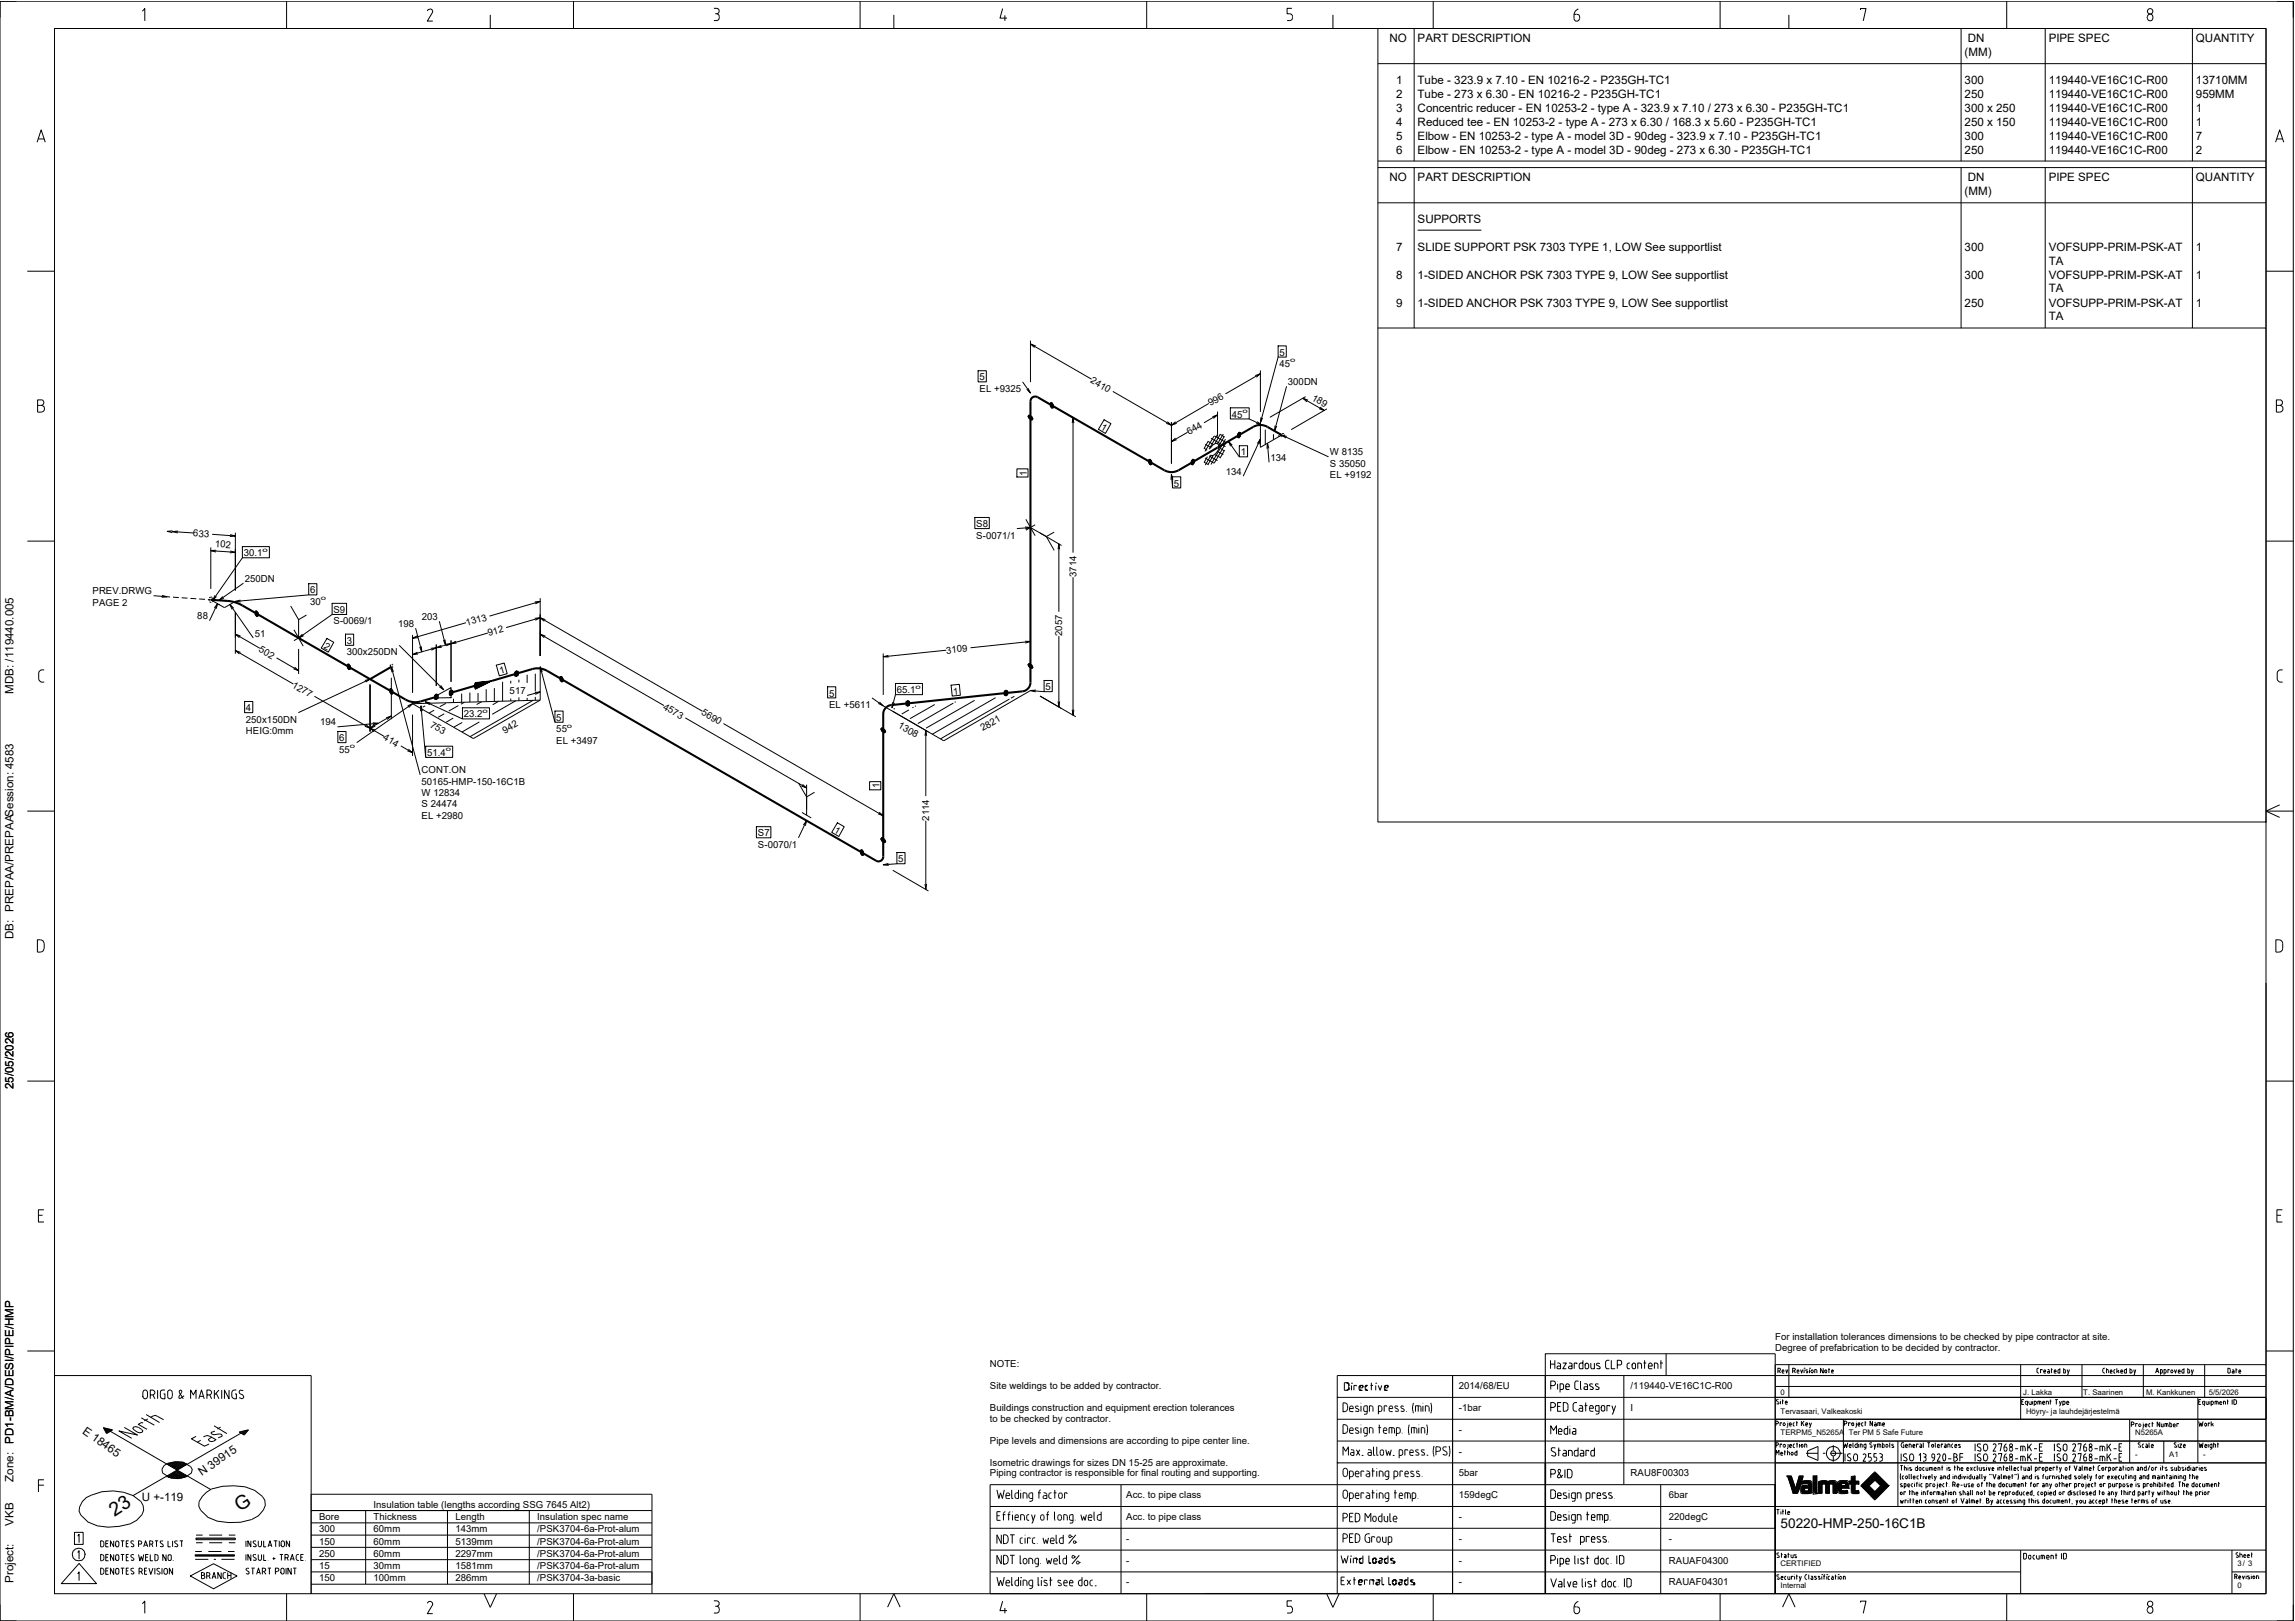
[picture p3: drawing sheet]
<svg xmlns="http://www.w3.org/2000/svg" width="841mm" height="594mm" viewBox="0 0 841 594" stroke-linecap="round" stroke-linejoin="round" font-family="sans-serif">
<defs><g id="words">
<g font-size="7.1">
<text x="42" y="556" transform="rotate(-33 42 556)">23</text>
<text x="87.9" y="554" transform="rotate(-33 87.9 554)">G</text>
</g>
<text font-size="4.9" x="652.5" y="560">50220-HMP-250-16C1B</text>
<g font-size="4.2">
<text x="509.2" y="15.5">NO</text>
<text x="519.5" y="15.5">PART DESCRIPTION</text>
<text x="721.1" y="15.5">DN</text>
<text x="750.7" y="15.5">PIPE SPEC</text>
<text x="804.7" y="15.5">QUANTITY</text>
<text x="719.9" y="20.5">(MM)</text>
<text x="511.6" y="30.8">1</text>
<text x="511.6" y="35.9">2</text>
<text x="519.5" y="30.8">Tube - 323.9 x 7.10 - EN 10216-2 - P235GH-TC1</text>
<text x="519.5" y="35.9">Tube - 273 x 6.30 - EN 10216-2 - P235GH-TC1</text>
<text x="719.9" y="30.8">300</text>
<text x="719.9" y="35.9">250</text>
<text x="750.7" y="30.8">119440-VE16C1C-R00</text>
<text x="750.7" y="35.9">119440-VE16C1C-R00</text>
<text x="804.7" y="30.8">13710MM</text>
<text x="804.7" y="35.9">959MM</text>
<text x="511.6" y="41">3</text>
<text x="519.5" y="41">Concentric reducer - EN 10253-2 - type A - 323.9 x 7.10 / 273 x 6.30 - P235GH-TC1</text>
<text x="719.9" y="41">300 x 250</text>
<text x="750.7" y="41">119440-VE16C1C-R00</text>
<text x="804.7" y="41">1</text>
<text x="511.6" y="46.1">4</text>
<text x="519.5" y="46.1">Reduced tee - EN 10253-2 - type A - 273 x 6.30 / 168.3 x 5.60 - P235GH-TC1</text>
<text x="719.9" y="46.1">250 x 150</text>
<text x="750.7" y="46.1">119440-VE16C1C-R00</text>
<text x="804.7" y="46.1">1</text>
<text x="511.6" y="51.2">5</text>
<text x="519.5" y="51.2">Elbow - EN 10253-2 - type A - model 3D - 90deg - 323.9 x 7.10 - P235GH-TC1</text>
<text x="719.9" y="51.2">300</text>
<text x="750.7" y="51.2">119440-VE16C1C-R00</text>
<text x="804.7" y="51.2">7</text>
<text x="511.6" y="56.3">6</text>
<text x="519.5" y="56.3">Elbow - EN 10253-2 - type A - model 3D - 90deg - 273 x 6.30 - P235GH-TC1</text>
<text x="719.9" y="56.3">250</text>
<text x="750.7" y="56.3">119440-VE16C1C-R00</text>
<text x="804.7" y="56.3">2</text>
<text x="509.2" y="66.5">NO</text>
<text x="519.5" y="66.5">PART DESCRIPTION</text>
<text x="719.9" y="71.5">(MM)</text>
<text x="721.1" y="66.5">DN</text>
<text x="750.7" y="66.5">PIPE SPEC</text>
<text x="804.7" y="66.5">QUANTITY</text>
<text x="519.5" y="81.8">SUPPORTS</text>
<text x="511.6" y="92">7</text>
<text x="519.5" y="92">SLIDE SUPPORT PSK 7303 TYPE 1, LOW See supportlist</text>
<text x="719.9" y="92">300</text>
<text x="750.7" y="92">VOFSUPP-PRIM-PSK-AT</text>
<text x="804.7" y="92">1</text>
<text x="750.7" y="97">TA</text>
<text x="511.6" y="102.2">8</text>
<text x="519.5" y="102.2">1-SIDED ANCHOR PSK 7303 TYPE 9, LOW See supportlist</text>
<text x="719.9" y="102.2">300</text>
<text x="750.7" y="102.2">VOFSUPP-PRIM-PSK-AT</text>
<text x="750.7" y="107.2">TA</text>
<text x="804.7" y="102.2">1</text>
<text x="511.6" y="112.4">9</text>
<text x="519.5" y="112.4">1-SIDED ANCHOR PSK 7303 TYPE 9, LOW See supportlist</text>
<text x="719.9" y="112.4">250</text>
<text x="750.7" y="112.4">VOFSUPP-PRIM-PSK-AT</text>
<text x="804.7" y="112.4">1</text>
<text x="750.7" y="117.4">TA</text>
<text x="5" y="254.2" transform="rotate(-90 5 254.2)">MDB: /119440.005</text>
<text x="5" y="344.2" transform="rotate(-90 5 344.2)">DB: PREPAA/PREPAASession: 4583</text>
<text x="5" y="399.1" transform="rotate(-90 5 399.1)">25/05/2026</text>
<text x="30" y="525" transform="rotate(35 30 525)">E 18465</text>
<text x="5" y="529" transform="rotate(-90 5 529)">PD1-BM/A/DESI/PIPE/HMP</text>
<text x="5" y="543" transform="rotate(-90 5 543)">Zone:</text>
<text x="74" y="541" transform="rotate(-35 74 541)">N 39915</text>
<text x="52" y="550">U +-119</text>
<text x="5" y="559" transform="rotate(-90 5 559)">VKB</text>
<text x="5" y="580" transform="rotate(-90 5 580)">Project:</text>
</g>
<g font-size="3.5">
<text x="468.9" y="130.3">5</text>
<text x="468.9" y="134.5">45</text>
<text x="359" y="139.4">5</text>
<text x="359" y="143.6">EL +9325</text>
<text x="399.4" y="140" transform="rotate(30 399.4 140)">2410</text>
<text x="472" y="141">300DN</text>
<text x="443.6" y="148.9" transform="rotate(-30 443.6 148.9)">996</text>
<text x="480.5" y="146.4" transform="rotate(30 480.5 146.4)">189</text>
<text x="451.4" y="153">45</text>
<text x="403.2" y="157.2" transform="rotate(30 403.2 157.2)">1</text>
<text x="435.8" y="159.5" transform="rotate(-30 435.8 159.5)">644</text>
<text x="454.7" y="166.9">1</text>
<text x="487.3" y="166.9">W 8135</text>
<text x="449.1" y="174">134</text>
<text x="465.6" y="168.9">134</text>
<text x="487.3" y="171.1">S 35050</text>
<text x="376.2" y="174.3" transform="rotate(-90 376.2 174.3)">1</text>
<text x="430.2" y="178.3">5</text>
<text x="487.3" y="175.2">EL +9192</text>
<text x="70.7" y="196.6" transform="rotate(4 70.7 196.6)">633</text>
<text x="357.8" y="193.2">S8</text>
<text x="357.8" y="197.3">S-0071/1</text>
<text x="78.7" y="200.4" transform="rotate(4 78.7 200.4)">102</text>
<text x="89.3" y="203.9">30.1</text>
<text x="89.7" y="213.2">250DN</text>
<text x="394.4" y="211.5" transform="rotate(-90 394.4 211.5)">3714</text>
<text x="33.9" y="217.8">PREV.DRWG</text>
<text x="33.9" y="221.9">PAGE 2</text>
<text x="113.6" y="217.4">6</text>
<text x="113.6" y="221.6">30</text>
<text x="72.3" y="227">88</text>
<text x="122.2" y="224.7">S9</text>
<text x="154.6" y="227.2">203</text>
<text x="93.3" y="233.2">51</text>
<text x="122.2" y="228.8">S-0069/1</text>
<text x="145.9" y="229.7">198</text>
<text x="171.1" y="229.4" transform="rotate(-16 171.1 229.4)">1313</text>
<text x="179.1" y="233.1" transform="rotate(-16 179.1 233.1)">912</text>
<text x="389.2" y="233.1" transform="rotate(-90 389.2 233.1)">2057</text>
<text x="94.6" y="238.6" transform="rotate(30 94.6 238.6)">502</text>
<text x="118.4" y="237.3" transform="rotate(30 118.4 237.3)">2</text>
<text x="127.1" y="236">3</text>
<text x="346.8" y="239.5" transform="rotate(-6 346.8 239.5)">3109</text>
<text x="127.1" y="240.1">300x250DN</text>
<text x="106.9" y="251.7" transform="rotate(30 106.9 251.7)">1277</text>
<text x="183.4" y="247.1" transform="rotate(-16 183.4 247.1)">1</text>
<text x="186.8" y="254.3">517</text>
<text x="303.8" y="255.2">5</text>
<text x="328.7" y="254">65.1</text>
<text x="349.4" y="254.5" transform="rotate(-6 349.4 254.5)">1</text>
<text x="383.1" y="252.9">5</text>
<text x="90.1" y="260.6">4</text>
<text x="170" y="262.9">23.2</text>
<text x="242.7" y="259.6" transform="rotate(30 242.7 259.6)">4573</text>
<text x="256.8" y="261.7" transform="rotate(30 256.8 261.7)">5690</text>
<text x="303.8" y="259.4">EL +5611</text>
<text x="90.1" y="264.8">250x150DN</text>
<text x="90.1" y="269">HEIG:0mm</text>
<text x="117.3" y="265.8">194</text>
<text x="157.4" y="266.3" transform="rotate(30 157.4 266.3)">753</text>
<text x="185" y="268.9" transform="rotate(-30 185 268.9)">942</text>
<text x="203.8" y="264.1">5</text>
<text x="203.8" y="268.3">55</text>
<text x="328.9" y="266.5" transform="rotate(30 328.9 266.5)">1308</text>
<text x="360.1" y="268" transform="rotate(-30 360.1 268)">2821</text>
<text x="124.3" y="271.6">6</text>
<text x="124.3" y="275.8">55</text>
<text x="140.2" y="270.9" transform="rotate(30 140.2 270.9)">414</text>
<text x="203.8" y="272.5">EL +3497</text>
<text x="156.5" y="277">51.4</text>
<text x="154.5" y="283.4">CONT.ON</text>
<text x="154.5" y="287.6">50165-HMP-150-16C1B</text>
<text x="154.5" y="291.7">W 12834</text>
<text x="322.3" y="288.9" transform="rotate(-90 322.3 288.9)">1</text>
<text x="154.5" y="295.9">S 24474</text>
<text x="154.5" y="300.1">EL +2980</text>
<text x="305.4" y="304.9" transform="rotate(30 305.4 304.9)">1</text>
<text x="340.5" y="300.7" transform="rotate(-90 340.5 300.7)">2114</text>
<text x="277.7" y="306.5">S7</text>
<text x="277.7" y="310.6">S-0070/1</text>
<text x="329.1" y="316">5</text>
<text x="650.5" y="491.1">For installation tolerances dimensions to be checked by pipe contractor at site.</text>
<text x="650.5" y="495.1">Degree of prefabrication to be decided by contractor.</text>
<text x="362.7" y="501">NOTE:</text>
<text x="362.7" y="509">Site weldings to be added by contractor.</text>
<text x="534.6" y="509">2014/68/EU</text>
<text x="597.6" y="509">/119440-VE16C1C-R00</text>
<text x="362.7" y="517">Buildings construction and equipment erection tolerances</text>
<text x="362.7" y="521">to be checked by contractor.</text>
<text x="534.6" y="517">-1bar</text>
<text x="597.6" y="517">I</text>
<text x="534.6" y="525">-</text>
<text x="362.7" y="529">Pipe levels and dimensions are according to pipe center line.</text>
<text x="534.6" y="533">-</text>
<text x="362.7" y="537">Isometric drawings for sizes DN 15-25 are approximate.</text>
<text x="362.7" y="541">Piping contractor is responsible for final routing and supporting.</text>
<text x="534.6" y="541">5bar</text>
<text x="597.6" y="541">RAU8F00303</text>
<text x="412.7" y="549">Acc. to pipe class</text>
<text x="534.6" y="549">159degC</text>
<text x="611.5" y="549">6bar</text>
<text x="116.9" y="557">Bore</text>
<text x="136.9" y="552.5">Insulation table (lengths according SSG 7645 Alt2)</text>
<text x="136.9" y="557">Thickness</text>
<text x="166.9" y="557">Length</text>
<text x="196.9" y="557">Insulation spec name</text>
<text x="412.7" y="557">Acc. to pipe class</text>
<text x="534.6" y="557">-</text>
<text x="611.5" y="557">220degC</text>
<text x="116.9" y="561.5">300</text>
<text x="136.9" y="561.5">60mm</text>
<text x="166.9" y="561.5">143mm</text>
<text x="196.9" y="561.5">/PSK3704-6a-Prot-alum</text>
<text x="116.9" y="566">150</text>
<text x="136.9" y="566">60mm</text>
<text x="166.9" y="566">5139mm</text>
<text x="196.9" y="566">/PSK3704-6a-Prot-alum</text>
<text x="412.7" y="565">-</text>
<text x="534.6" y="565">-</text>
<text x="611.5" y="565">-</text>
<text x="116.9" y="570.5">250</text>
<text x="116.9" y="575">15</text>
<text x="136.9" y="570.5">60mm</text>
<text x="136.9" y="575">30mm</text>
<text x="166.9" y="570.5">2297mm</text>
<text x="166.9" y="575">1581mm</text>
<text x="196.9" y="570.5">/PSK3704-6a-Prot-alum</text>
<text x="196.9" y="575">/PSK3704-6a-Prot-alum</text>
<text x="412.7" y="573">-</text>
<text x="534.6" y="573">-</text>
<text x="611.5" y="573">RAUAF04300</text>
<text x="116.9" y="579.5">150</text>
<text x="136.9" y="579.5">100mm</text>
<text x="166.9" y="579.5">286mm</text>
<text x="196.9" y="579.5">/PSK3704-3a-basic</text>
<text x="412.7" y="581">-</text>
<text x="534.6" y="581">-</text>
<text x="611.5" y="581">RAUAF04301</text>
</g>
<g font-size="2.8">
<text x="652.5" y="511">0</text>
<text x="741.4" y="511">J. Lakka</text>
<text x="763.4" y="511">T. Saarinen</text>
<text x="786.4" y="511">M. Kankkunen</text>
<text x="809.4" y="511">5/5/2026</text>
<text x="652.5" y="518">Tervasaari, Valkeakoski</text>
<text x="742.4" y="518">Höyry- ja lauhdejärjestelmä</text>
<text x="652.5" y="526">TERPM5_N5265A</text>
<text x="677.5" y="526">Ter PM 5 Safe Future</text>
<text x="782.4" y="526">N5265A</text>
<text x="782.4" y="534">-</text>
<text x="794.9" y="534">A1</text>
<text x="807.4" y="534">-</text>
<text x="652.5" y="574">CERTIFIED</text>
<text x="819.9" y="574">3/ 3</text>
<text x="652.5" y="582">Internal</text>
<text x="819.9" y="582">0</text>
</g>
<g font-size="2.3">
<text x="472.8" y="132.8">o</text>
<text x="455.3" y="151.3">o</text>
<text x="96.2" y="202.2">o</text>
<text x="117.6" y="220">o</text>
<text x="335.5" y="252.3">o</text>
<text x="176.9" y="261.2">o</text>
<text x="207.8" y="266.6">o</text>
<text x="128.2" y="274.1">o</text>
<text x="163.4" y="275.3">o</text>
</g>
</g></defs>
<g fill="none" stroke="#000" stroke-width=".37">
<path d="M0 .4h840.4v593.6h-840.4zM6 .4h-6v6.1M20 10.4h810.4v573.6h-810.4zM52.2 4.1l.9-1v4.5M105 .4v10M157.6 3.4h-.5l-.5 .6M157.6 3.2a.95 .95 0 0 1 .8 1.5l-1.8 3h2M179.7 5.4v5M210.2 .4v10M261.6 3.1h1a1.03 1.03 0 0 1 .9 1.2 1.03 1.03 0 0 1-1.4 .7M262.6 5a.89 .89 0 0 1 .9 1M263.5 6.5a.89 .89 0 0 1-.9 1h-1"/>
<path d="M263.6 6v.5M315.2 .4v10M327.5 5.4v5M367.4 3.1l-1 3.5h2.6M368.2 5.6v2M420.2 .4v10M473.4 3.1h-1.7v1.9h1a1.28 1.28 0 0 1 1 1.3 1.28 1.28 0 0 1-1 1.2h-1M488.5 5.4v5M504.9 10.4h325.5v290.8h-325.5zM504.9 10.4h325.5M518.2 10.4v48.6M525.2 .4v10"/>
<path d="M577.8 5.3h-1v1.4a.99 .99 0 0 0 1 1 .99 .99 0 0 0 1-1M577.9 5.3a1.02 1.02 0 0 1 1 1.4M578.4 3.2a2.37 2.37 0 0 0-1.6 2.1M630.3 .4v10M655.5 5.4v5M681.8 3.7v-.6h2l-1 4.5M718.6 10.4v48.6M735.4 .4v10M749.5 10.4v48.6M786.8 6.2v.4M786.9 6.2a1.1 1.1 0 0 1 1.6-.9 1.1 1.1 0 0 1 .3 1.7 .99 .99 0 0 1-1.1 .6 .99 .99 0 0 1-.8-1M803.4 10.4v48.6"/>
<path d="M834.4 .4h6v6.1M504.9 23.3h325.5M13.6 52.1l1.5-4.5 1.5 4.5M14.1 50.9h2.1M504.9 59h325.5M833.9 52.1l1.5-4.5 1.5 4.5M834.4 50.9h2.1M504.9 61.4h325.5M504.9 74.3h325.5M518.2 61.4v58.8M718.6 61.4v58.8M749.5 61.4v58.8"/>
<path d="M803.4 61.4v58.8M10 99.4h10M519.5 84.3h23.3M830.4 99.4h10M358.4 135.9h3v4h-3zM374.7 139.9l2.9 4.1M377.6 124.8v15.2M377.6 126l22.4 13M379.5 126.7l-1.9-.7 1.5 1.3M460 137.6l1.9-.7-1.6 1.3M461.9 135.7v15.2M461.9 136.9l-12.8 7.4"/>
<path d="M468.4 126.7h3v4.2h-3zM468.4 130.9l-6.5 24v9l7.7-4.5 17.2 8M504.9 120.2h325.5M13.8 146.5h1.3a1.01 1.01 0 0 1 1 1 1.01 1.01 0 0 1-1 1 1.24 1.24 0 0 1 1.2 1.3 1.24 1.24 0 0 1-1.2 1.2h-1.3zM13.8 148.5h1.3M376.7 152.5l.4-.4 1 .6 .4 .8-.4 .4-1-.6zM376.7 142.2l.9 1.8-1.4-1.4M381.1 146l13.1 7.6M384.9 147.6l.5-.1 .5 .7v1.2l-.5 .1-.5-.7zM392.9 155l.3-2 .3 2M393.2 153v49.5M404.6 153.8l2.5 1.4-2 3.6-2.6-1.5z"/>
<path d="M407.8 143.4l21.5 12.4 13.7-8M427.8 154.5l1.5 1.3-1.9-.7M429.3 154.6v15.2M430.8 154.5l-1.5 1.3 1.9-.7M435.2 158.4l-5.9 3.4M444.3 152.7l1.9-.7-1.5 1.3M444.9 159.8l-3.3 5.6M445 159.7l4.3 2.4M446.2 150.8v9.2M446.2 152l-5 2.9M446.2 159.2l-3.1 5.4M447.1 159.1l1.7 1"/>
<path d="M447.2 159.1l-2 3.5M448.3 159l-2.1 3.6M450.9 149.4h6.9v4.1h-6.9zM454.1 158.4l.5 .1v1.2l-.5 .7-.5-.1v-1.2zM457.8 153.5l4.5 2.1M460.6 154.5l1.7 1.1-2-.5M462.1 152.9l-.2 2 .8-1.8M463.7 157.4v5.5M466.7 159.1v2M467.3 155.9l-.2 2 .7-1.8M468.6 159.4l.3 .5M469.5 158.9l-.6 .4"/>
<path d="M469.8 158.8l.7 .1M470 159.9l-.7 .1M470.7 159.3l-.4 .4M471.5 141.5l-4.4 16.4M471.5 159.9l-1.9-.5 1.6 1.1M477.4 145.9l7.8 4.5M478.4 145.3l-13.1 7.6M479.3 146.6l-1.9-.7 1.5 1.3M483.7 149.1l1.5 1.3-1.9-.7M486.3 149.8l-13.2 7.6M834.2 146.5h1.2a1.01 1.01 0 0 1 1 1 1.01 1.01 0 0 1-1 1 1.24 1.24 0 0 1 1.2 1.3 1.24 1.24 0 0 1-1.2 1.2h-1.2zM834.2 148.5h1.2"/>
<path d="M372.6 171.8h4.1v3h-4.1zM421 168.4l.5-.1 .5 .7v1.2l-.5 .1-.5-.7zM429.3 173.8l.4 5M429.7 174.7h3v4.1h-3zM429.8 175.7l-.5-1.9-.2 2M430.8 160.5l-1.5 1.3 1.9-.7M437.1 168.3l.5 .1v1.2l-.5 .7-.5-.1v-1.2zM441.2 169.3l1.7 1M441.3 164.2l1.1 .8M441.6 167.8l3.3 1.9M441.7 162.8l2.1 1.2M442.5 167.3l-1.2 2.1"/>
<path d="M442.7 161.7l2 1.2M442.8 161.6l-1.6 2.8M443.1 167l3.1 1.8M443.5 164.3a2.28 2.28 0 0 1 2.9-1.6 3.1 3.1 0 0 1-2.4 4.2l-.4-.2M443.8 160.6l5.3 3.1M443.8 166.8l-2.1 3.6M444.6 166.9l-1.9 3.3M445.2 166.6l2 1M446.2 165.4l2.1 1.2M446.7 163.9l1.9 1.3M448.6 160l-1.9 3.3M448.8 164.9l-1.7 3"/>
<path d="M449.1 160.9l-5.3 9.3M449.3 162.2l-4.3 7.5M450.2 161.7l3.9 5.7M451.6 163.1l-1.4-1.4 .8 1.8M454.1 163.3h3.1v4.1h-3.1zM460.8 162.5l1.1-1.6-.5 1.9M461.9 160.9l-6.3 13.6M464.5 162.4l.5 7M465 164.3l-.5-1.9-.2 2M10 198.3h10M63.2 194.5l-1.9 .2 1.9 .5M63.2 194.8l7.7 .5"/>
<path d="M65.3 194.6l-2.1 .2 2 .5M77.7 195.8l8.5 .6M84.3 195.9l1.9 .5-2 .2M86.2 195.2v21.2M357.2 189.6h5.3v4.1h-5.3zM372.6 193.7l5-.4 5.8 3.3M375.6 193.1l2 .2-1.9 .5M375.9 190.3l3.4 6M379.3 192.3l-3.4 2M381.1 195.3l7.9 4.6M386.3 195l-2.9 1.6 2.9 5.1M388 199.3v24.9"/>
<path d="M830.4 198.3h10M56.3 218.3l6 .5M59.4 218.2l1.9 .5-2 .2M63.4 218.8l2.1 .2M66.6 219.1l2.1 .1M69.8 219.3l2.1 .1M73 219.5l2.1 .1M76.6 219.5v.7M77.2 218.8h.1M77.2 218.8l-.6 .3M77.2 200.6v15.2M77.2 201.8l9 .6"/>
<path d="M77.5 219l.3 .5M77.8 219.9l-.1 .6M78.7 218.2l-.7 1.8 1.3-1.4M79.2 201.6l-2 .2 1.9 .5M81.6 218.6l-1.4 1.4 1.8-.8M84.3 201.9l1.9 .5-2 .2M88.1 219.9l-1.9 .5 2 .2M88.8 200.3h9.9v4.1h-9.9zM88.8 204.4l-10.8 15.6M89.2 213.7l-9 6.3M113.1 213.9h3v4.1h-3zM113.1 218l-26.9 2.4-4 2.3-5-2.9-1-.1"/>
<path d="M198 219.2v21.2M387.7 201.3l.3-2 .3 2M393.2 211.5v50.6M76.8 220.5l.6 .2M78.5 222.8l1.2-1.6-.5 1.9M79.7 221.2l-2.9 6.3M80.5 221.4l-.5 .3M84.2 221.5l8.6 12.3M85.6 222.9l-1.4-1.4 .8 1.8M86.2 224.4v15.2M86.2 232.4l9 5.2M86.2 238.4l21.3 12.3"/>
<path d="M88.1 233.1l-1.9-.7 1.5 1.3M88.1 239.1l-1.9-.7 1.5 1.3M93.5 224l.5-.1 .5 .7v1.2l-.5 .1-.5-.7zM106.5 222.1l2.9 5 2.9-1.7M107.7 230.8l3.4 6M109.4 237.8v9.2M110.8 232.4l-1.4 1.4 1.8-.8M111.1 232.8l-3.4 2M119.8 234l2.5 1.4-2 3.6-2.6-1.5zM121.7 221.1h5.3v4.1h-5.3zM121.7 225.2l-12.3 8.6v-6.7M126.6 232.4h3v4.1h-3z"/>
<path d="M146.3 236.5l16.3 16.3M151.2 232.7v21.1M152.3 230.2l2.3 8.7M153 239l-1.8 .9 2-.2M153 233l-1.8 .9 2-.2M154.4 236.9l.2 2-.8-1.8M157.9 237.6l2-.2-1.8 .9M159.9 236.2v15.2M161 227.7l2.3 8.7M161.7 236.5l-1.8 .9 2-.2M163.1 234.4l.2 2-.8-1.8M163.3 236.1l2-.2-1.8 .8"/>
<path d="M165.3 234.7v15.1M167.1 235l-1.8 .9 2-.2M170.8 228.2l-19.6 5.7M178.8 232l-27.6 7.9M185.5 230l12.5-3.6 59.4 34.2M196 226.6l2-.2-1.8 .9M196 220.6l2-.2-1.8 .9M198 220.4l-18.6 5.4M198 232.4l45.3 26.1M199.9 233.1l-1.9-.7 1.4 1.3M199.9 227.1l-1.9-.7 1.4 1.3M323.7 239.5v15.2"/>
<path d="M346.7 238.3l-23 2.4M375.6 235l2 .1-1.9 .6M377.6 233.9v15.2M377.6 235.1l-22 2.3M388 233.1v26M16.2 245.5l-1.3 .1-.7 1 .1 2.6 .6 .6 1.3 .2M89.6 257h3v4.2h-3zM101.3 241.1l8.1 4.7M107.9 244.5l1.5 1.3-1.9-.7M115.2 255.1l20.4 11.7M127.3 243.5l.5-.1 .5 .7v1.2l-.5 .1-.5-.7zM133.7 249.4l1.9-.5-1.6 1.1"/>
<path d="M135.6 248.9l-26.3 12.3M135.6 250.9v17.2M142.9 244.1h.1M142.9 252.5l.5-.2 .5 .8v1.2l-.5 .1-.5-.7zM142.9 244.4v.7M143.3 243.5l-.4 .6M143.4 248.4v15.1M143.4 244.4l10.6 39.5M143.6 243.4l.3 .1v.3M143.6 245.1l-.2 .3-.3-.1M143.9 244.2l-.1 .6M144.2 246.2l-.8-1.8 .2 2"/>
<path d="M149.4 258.7l1.8-.8-1.4 1.4M151.2 257.9l-20.5 14.2M154.3 258.7l1.7 18.8M155.8 258.7l-.9 .4M155.9 257.2l13.6 6.2M157.8 257.6l-1.9-.4 1.6 1M159.3 254.8l.6-.4 .6 .1v1.4l-.6 .4-.6-.1zM159.9 255l5.4-3v3.7h-5.4zM161.5 251.2l1.1 1.6-1.6-1.1M163.4 257.8l-2.2 1.2M164.7 253.4l.6-.5 .6 .2v1.3l-.6 .4-.6-.1zM166.2 256v1.5"/>
<path d="M168 258.5l-3.5 2.1M169.2 254.2v3.1M169.5 259.4h9.9v4h-9.9zM170.2 257.3l-1.3 .8M172.2 253.8v3.4M175.2 254v3.2M176.5 257.2l-1.8 1M178.2 252.6v4.4M180.4 249.5l-6.2 1.7 2-.5-2 .8v-.4l2.6-.5-2.6 1v-.7l3.2-.5-3.2 1.3v-1l3.8-.6-3.8 1.8v-1.3l4.3-.5-4.3 1.9v-1.6l4.9-.6-4.9 2.5v-2l5.5-.6-5.5 2.6v-2.2l6.2-.6-6.2 3.1v-1.3M181.2 252.2v4.8M181.9 243.8l2.9-.8 1.1 3.9-2.9 .8zM182.8 256.9l-2.2 1.3"/>
<path d="M184.2 249.8v7.1M187.2 249.5v.9M187.2 256v.9M188.7 246.4l.6-.5 .6 .2v1.3l-.6 .5-.6-.2zM189.1 256.8l-8.7 5M190.2 249.1v1M190.2 255.6v1.2M193.2 247.3v3M193.2 255.7v.9M195.3 256.6l-23 13.3M196 253.8l2-.3-1.8 1M196.2 246.9v6.5"/>
<path d="M196.2 255.4v1.2M198 256.6v-12.2l5.4 20.3M198 256.6l-24.5 14-22.3-12.7M198 253.5l-4.8 1.3M198 256.6l-46.8 1.3M198.7 246.2l-.7-1.8 .1 2M205.2 248l.6-.1 .4 .7v1.2h-.4l-.6-.6zM303.3 251.7h3v4h-3zM322.3 257.2l1.4 1.5-1.8-.9M325.6 240.2l-1.9 .5 2 .1M327.1 257.3l-.2 2.1 .9-1.8M328 259.7l-.5 .1"/>
<path d="M328.1 250.4h9.9v4.1h-9.9zM328.1 254.5l-1.2 4.9M332.1 257.2l.6-.4 .6 .2v1.4l-.6 .4-.6-.3zM334.7 259.1l-.4 .3M335.6 258.7l-.3 .1M342.5 258.2l-9.1 5.2M348.5 251.1l3-.3 .4 4-3 .3zM349.3 257.6l-12.9 7.5M350.2 257.2l-.4 .1M357.1 256.6l-17.8 10.2M364.8 255.7l-23.1 13.3M368 253.4l.6-.5 .6 .3v1.3l-.6 .5-.6-.3z"/>
<path d="M369.9 256.2l-25.3 14.5M371.7 255.1l-1.3 .8M376.7 243.6l.4-.4 1 .6 .4 .8-.4 .4-1-.6zM379.6 252.9l-2 .2 1.9 .4M382.6 249.4h3v4.1h-3zM382.6 253.5l-5-.4-31.8 18.4-22.1-12.8-4.1-3M387.7 257l.3 2.1 .3-2.1M389 259.7l-7.9-4.6 13.1 7.5M836.5 245.5a1.46 1.46 0 0 0-2 1.1l.1 2.6a1.57 1.57 0 0 0 1.9 .8M123.8 268.1h3v4h-3zM134.1 265.6l1.5 1.2-1.9-.6M135.6 266.8l5.2 3.1"/>
<path d="M136.6 264.9l2 .1-1.9 .6M137.1 265.6l-1.5 1.2 1.9-.6M137.5 267.5l-1.9-.7 1.5 1.3M138.6 265l-14.9 1.3M141.5 263.1l1.9-.8-1.5 1.4M143.4 262.3l-7.8 4.5M146.9 273.3l4.3 2.5M149.7 274.6l1.5 1.2-1.9-.6M151.2 261.9v15.1M154.8 260.6l-.5-1.9-.2 1.9M156 273.4h9.9v4.1h-9.9zM159.1 260.3l-1.9 1"/>
<path d="M162.8 261.6l-2.2 1.2M166.1 263.1l-2.6 1.6M169.4 264.7l-3.1 1.8M175.7 264.6l-6.4 3.6M203.4 260.6h3v4.1h-3zM251.1 263.1l44.5 25.6M265.1 265.1l58.6 33.8M322.8 267.1l.4-.3 .9 .6 .5 .7-.5 .4-.9-.6zM327.2 260.6l13 7.6M333.1 260.1l-2.6 1.5M339 269.6l.3-1.9 .3 1.9M339.3 267.7v24"/>
<path d="M392.9 260l.3 2.1 .3-2.1M10 297.2h10M292.7 287l2.9 5 2.9-1.7M293.9 297.7l3.4 2M294.1 287.4l1.5 1.3-1.9-.7M295.6 287.5v11.2M318.7 286.4h4.1v3h-4.1zM322.2 297.6l1.5 1.3-1.9-.7M323.7 297.7v15.2M830.4 297.2h10M830.4 297.2l5 2.3M835.4 294.9l-5 2.3"/>
<path d="M277.2 302.9h5.3v4.1h-5.3zM294.4 302.3l1.2-1.6-.5 1.9M295.6 300.7l-3 6.3M306.9 301.5l2.5 1.4-2 3.6-2.6-1.5zM315.4 311.5l.5-.1 .5 .7v1.2l-.5 .1-.5-.7zM322.8 307.4l.4-.4 .9 .6 .5 .8-.5 .4-.9-.6zM325.6 316.4l-1.9 .5 2 .2M327.2 318.9l13 7.6M328.7 312.4h2.9v4.1h-2.9zM328.7 316.5l-5 .4M339.3 300.7v25.2M339 323.9l.3 2 .3-2"/>
<path d="M13.7 344.4h1.1a1.4 1.4 0 0 1 1.4 1.3v1.8a1.39 1.39 0 0 1-1.4 1.4h-1.1zM834 344.4a1.91 1.91 0 0 1 2.4 .8 3.2 3.2 0 0 1-.7 3.6l-1.7 .1zM830.4 360.2v139.9M10 396.2h10M830.4 396.2h10M14.1 445.3h1.5M16.1 443.3h-2v4.5h2M20 452.1v50M834.4 445.3h1.5M836.4 443.3h-2v4.5h2M10 495.1h10M568.2 498.5v3.1"/>
<path d="M568.2 499.9h1.6M569.8 498.5v3.1M570.7 499.5l.9 .1 .3 .4v1.6h-.8a.49 .49 0 0 1-.5-.5 .49 .49 0 0 1 .5-.5h.8M572.7 499.5h1.3l-1.3 2.1h1.3M575 499.5l.9 .1 .2 .3v1.7h-.9a.49 .49 0 0 1-.4-.6 .49 .49 0 0 1 .5-.4h.8M577.9 499.9v-.4h-1v2.1M580.1 498.5v3.1h-1.1l-.3-.6 .1-1.1 .5-.4h.8M581.2 499.6h.6l.4 .5v1l-.4 .5a.61 .61 0 0 1-.7-.1 .61 .61 0 0 1-.2-.6v-1zM583 499.5v1.7l.3 .4h1v-2.1M586.3 499.7a.71 .71 0 0 0-1.2 .3l.1 .3 1.2 .7a.56 .56 0 0 1-.3 .6 .56 .56 0 0 1-.6 0l-.4-.1M589.8 498.5h-.8l-.6 .6 .1 2.1 .3 .4h1M590.5 498.5v3.1h1.4"/>
<path d="M597.3 499.5l-.8 .1-.3 .4v1.2l.3 .4h.8M598.3 499.8a.59 .59 0 0 1 .7-.3 .59 .59 0 0 1 .3 .7v.7a.64 .64 0 0 1-.6 .7 .64 .64 0 0 1-.6-.7zM602.3 499.5h1M602.7 498.5v3.1M608.3 499.5h1M608.6 498.5v3.1M610.5 496.1v8M830.4 495.1h10M20 504.1h94v79.9M51.8 519.6l4.8 2.6M52.6 509.6a.86 .86 0 0 1 1-.2 .86 .86 0 0 1 .5 .9v1.4a.86 .86 0 0 1-.9 .9 .86 .86 0 0 1-.9-.9v-1.4zM53.6 518.4l4.9 2.9"/>
<path d="M54.2 520l-1.3 .7M55.1 511.2h.8a.9 .9 0 0 0 .9-.9 .9 .9 0 0 0-.9-.9h-.8v3.2M55.1 519.4l1.8-.7 3.1 1.6M56 511.2l.8 1.4M57.8 509.4v3.2M60.4 509.4l-1.3 .1a2.45 2.45 0 0 0 0 2.9l1.3 .2v-1.8h-.4M63.1 510.3a.81 .81 0 0 0-.8-1 .81 .81 0 0 0-.8 1v1.4a.81 .81 0 0 0 .8 .9 .81 .81 0 0 0 .8-.9M63.2 510.3v1.4M65.6 510.2l1.6 2.4M65.7 510.2l.2-.7 .7 .2v.5l-1 1.6v.6h.6l1.3-.9M69.9 512.6v-3.2l1 1.8 .9-1.8v3.2M72.8 512.6l1-3.2 1.1 3.2"/>
<path d="M73.1 511.7h1.5M75.8 511.2l1.3-.1a.9 .9 0 0 0 .5-1 .9 .9 0 0 0-.8-.7h-1v3.2M76.8 511.2l.7 1.4M78.5 509.4v3.2M79.2 510.6l1 2M80.2 509.4l-1.7 1.9M81.2 509.4v3.2M83.9 509.4v3.2l-1.7-3.2v3.2M86.6 509.4l-1.2 .1-.3 .3-.2 1.9a1.38 1.38 0 0 0 1.7 .9v-1.8h-.5M88.3 509.4a.76 .76 0 0 0-.6 .6 .76 .76 0 0 0 .3 .8l.9 .4 .4 .7-.7 .7-1-.4M88.3 509.5l.8 .1M490 512.1h.1"/>
<path d="M490 512.1h340.4M492.1 517.3h.1M492.1 514.1l1.4 .3 .3 .7v1.2l-.3 .7-.6 .3h-.8zM493.3 509.5h.1M493.3 506.7h.1M493.3 506.7h-.7v2.8h.7M493.3 506.7l.3 .1M493.6 506.8h.1M493.6 506.8l.2 .1M493.7 509.4h.1M493.7 509.4l-.4 .1M493.8 506.9h.1"/>
<path d="M493.8 506.9l.3 .3M494 509.2h.1M494 509.2l-.3 .2M494.1 508.9h.1M494.1 507.2h.1M494.1 508.9l-.1 .3M494.1 507.2l.1 .4M494.2 508.7h.1M494.2 507.6h.1M494.2 508.7l-.1 .2M494.2 507.6v1.1M494.5 516.2h1.4l-.2-.8-.5-.2-.5 .2-.2 1.4 .1 .4 1.3 .1"/>
<path d="M495.2 506.9h.1M495.2 507.7v1.8M497.1 508v-.3h-1v1.8M497.8 515.4l-.7-.2-.5 .5 1.1 .6 .2 .8-.3 .2-1-.2M498 508.3h.1M498 508.3l.1 1M498.1 509.3h.1M498.1 508.1h.1M498.1 509.3l.2 .2M498.1 508.1l-.1 .2M498.3 509.5h.1M498.3 507.8h.1"/>
<path d="M498.3 509.5h1M498.3 507.8l-.2 .3M498.5 509.5h.1M498.5 507.7h.1M498.5 507.7h.4M498.5 507.7l-.2 .1M498.7 507.7h.1M498.7 514.1v.2M498.7 515.2v2.1M498.9 507.7h.1M498.9 507.7l.3 .2M499.2 507.9h.1"/>
<path d="M499.2 507.9l.1 .3M499.3 508.2h.1M499.3 508.2v.4h-1.3M500.2 508.2h.1M500.2 508.2l.1 .9M500.3 509.3h.1M500.3 509.1h.1M500.3 508h.1M500.3 509.3l.3 .2M500.3 509.1v.2M500.3 508l-.1 .2M500.5 507.7h.1"/>
<path d="M500.5 507.7h.7M500.5 507.7l-.2 .3M500.6 509.5h.1M500.6 509.5h.6M500.8 509.5h.1M501 517.3l-1.2-.2-.1-1.4 .5-.5h.8v2.5l-.2 .5h-1M501.8 517.3v-2.1l1.2 .2 .1 1.9M502.2 507.7h.9M502.5 506.7v2.8M504.1 506.9h.1M504.1 507.7v1.8M505 507.7l.7 1.8 .6-1.8"/>
<path d="M505.1 517.3h.7l.6-.6v-1l-.6-.5h-.7v3M507.3 509.3h.1M507.3 508.3h.1M507.3 508.1h.1M507.3 509.3l.2 .2M507.3 508.1v1.2M507.5 509.5h.1M507.5 507.8h.1M507.5 509.5h1M507.5 507.8l-.2 .3M507.7 509.5h.1M507.7 507.7h.1"/>
<path d="M507.7 507.7h.5M507.7 507.7l-.2 .1M508 507.7h.1M508.2 507.7h.1M508.2 515.4v-.2h-1v2.1M508.2 507.7l.2 .2M508.4 507.9h.1M508.4 507.9l.1 .3M508.5 508.2h.1M508.5 508.2v.4h-1.2M509 516.2h1.3l-.1-.8-.5-.2-.5 .2-.2 1.4 .2 .4 1.1 .1M512.3 515.4l-.7-.2-.4 .1-.1 .4 1.1 .6 .2 .8-.3 .2-.9-.2"/>
<path d="M514.4 515.4l-.7-.2-.4 .5 1.1 .6 .1 .8-.3 .2-.9-.2M515.4 517.1v.2M517.9 514.1l-.3 1.5 .3 2.3M518.7 517.3v-2.1l1.9 .2 .1 1.9M519.7 515.2v2.1M521.4 514.1v.2M521.4 515.2v2.1M522.3 517.3v-2.1l1.2 .2 .2 1.9M524.3 514.1l.3 1.5-.3 2.3M532.3 504.1v79.9M566.3 504.1v79.9v-87.9h84.2v87.9h-287.7v-40h287.7M568.3 507.8h.9a.84 .84 0 0 0 .8-.9 .84 .84 0 0 0-.8-.8h-.9v3.1"/>
<path d="M568.3 515.7h.9a.9 .9 0 0 0 .8-.8 .9 .9 0 0 0-.8-.9h-.9v3.2M570.8 506.1v.1M570.8 507.1v2.1M570.8 515.4h1M571.7 509.2h.9l.4-.5v-1.1l-.4-.5h-.9v3.2M572.1 514h-1.3v3.2h1.3M573.6 517.1a.86 .86 0 0 0 1-.9v-1.2a1.02 1.02 0 0 0-1-1h-.7v3.2h.7M573.8 508.2h1.3a.72 .72 0 0 0-.3-1 .72 .72 0 0 0-.9 .2v1.7l1.2 .1M577.3 517.2h.6M577.9 514h-.8l-.6 .6v1.9l.4 .6h.4M578.5 506.1h-1l-.4 .6 .1 2.1 .5 .4h.8M578.8 515.1h.9l.3 .6v1.5h-.9"/>
<path d="M579.2 506.1v2.9l.4 .2M580 516h-1a.51 .51 0 0 0-.4 .6 .51 .51 0 0 0 .5 .5M580.6 507.1h.7l.5 .5v1.6l-1.1-.1a.51 .51 0 0 1-.2-.5 .51 .51 0 0 1 .4-.4h.9M580.7 515.1h1M581.1 514v3.2M582.5 515.7v.9M582.6 516.6l.1 .4 .4 .1M582.6 515.7a.69 .69 0 0 1 .8-.6 .69 .69 0 0 1 .5 .9h-1.4M583.1 517.2h.8M583.7 507.3a.69 .69 0 0 0-.7-.3 .69 .69 0 0 0-.5 .6l1.3 .8a.67 .67 0 0 1-.3 .8 .67 .67 0 0 1-.9-.2M585.8 507.3a.6 .6 0 0 0-.7-.3 .6 .6 0 0 0-.4 .7l1.2 .7a.67 .67 0 0 1-.4 .8 .67 .67 0 0 1-.8-.2M586 517.2l-1.2-.2v-1.8l1.2-.1v2.7l-.4 .4h-.8"/>
<path d="M586.9 515.3l.4-.2a.58 .58 0 0 1 .6 .1 .58 .58 0 0 1 .2 .5v.8a.65 .65 0 0 1-.7 .7 .65 .65 0 0 1-.6-.7zM589.9 515.4v-.3h-1v2.1M590.7 515.1l.7 2.1M592.1 515.1l-1.1 3.1h-.3M592.7 500.2h.7a.86 .86 0 0 0 .9-.9 .86 .86 0 0 0-.9-.8h-.7v3.1M595.1 504.1v39.9M600.2 501.6v-2.1l1.2 .2 .1 1.9M604 500.2v.9l.3 .5h1.2M604.2 500.2v-.1a.65 .65 0 0 1 .7-.6 .65 .65 0 0 1 .6 .7v.4h-1.5M606.2 501.6v-2.1l1.1 .1 .3 .4v1.6M650.5 500.1h179.9v12M650.5 512.1v16"/>
<path d="M650.5 508.1h179.9M651.2 513.6l.5 .2M651.3 512.9l-.3 .2 .2 .4M651.3 512.8l.4 .1M651.5 502.4h.5l.4 .8M651.7 513.9l.2 .4-.2 .2-.7-.1M652 502.3l.3-.1v-.7l-.8-.1v1.8M652.4 512.8v.1M652.4 513.4v1.2M653 513.4h.6M653.1 502.8l.2 .3M653.2 512.8v1.8"/>
<path d="M653.3 503.2h.5M653.7 502.4l-.3-.4-.3 .1-.1 .7M653.8 502.4l-.8 .1M654.3 514.3v.2l.7 .1M654.4 501.9l.3 1.3 .4-1.3M654.9 513.8l-.4-.4-.3 .9M655 513.8v.2h-.8M655.5 500.1v12M656.9 502.4h.5M657.4 502.3l.5-.6-1-.3v1.8M657.5 502.4l.4 .8M658.7 503.2h.6"/>
<path d="M659.2 502.4l-.3-.4a.66 .66 0 0 0-.2 1.1M659.3 502.4l-.8 .1M659.8 501.9l.4 1.3 .4-1.3M661.1 501.4h.1M661.1 501.9v1.3M661.8 503l.5 .1M662.4 502.1l-.4-.2-.3 .3 .8 .6-.3 .3M663.1 501.4h.1M663.1 501.9v1.3M663.6 502.4v.4M663.7 502.4l.4-.4 .3 .4M663.7 502.8l.4 .3 .3-.3"/>
<path d="M664.5 502.4v.4M665.7 502.3l-.2-.4h-.5v1.3M665.8 502.3v.9M668.1 501.4v1.8l-1-1.8v1.8M668.8 502.1l.3-.1 .3 .4-.3 .7-.4-.3zM670 501.9h.6M670.2 501.4v1.8M671.2 502.5l.7-.1-.4-.4-.2 .1-.1 .7 .3 .3M671.5 503.2h.4M740.5 500.1v20M740.8 513.7h.6M741.7 512.9h-.9v1.8h.9"/>
<path d="M742.1 513.8v.5M742.3 513.8l.6-.3v1.7M742.3 514.3l.3 .4h.3M743.5 513.5v.8M744.4 513.5v1.2h-.5l-.3-.4M744.8 512.9h.1M744.8 513.5v1.2M746.1 513.8l-.7-.3v1.7M746.1 514.3l-.3 .4h-.4M746.3 513.8v.5M746.9 503.2h.3M747.2 501.4l-.6 .1-.2 .3v.9l.5 .4"/>
<path d="M747.3 513.5v1.2M747.9 513.8l-.3-.3h-.9v1.2M747.9 513.8v.9M748.3 502.2v-.3h-.6v1.3M748.5 514.1h.7l-.1-.5h-.5l-.1 .8 .7 .3M748.9 502.6h.8l-.2-.5h-.4l-.2 .8 .8 .3M749.8 514.7v-1.2l.7 .1 .2 1.1M750.4 501.9l.6 .4M751 502.3v.9l-.6-.1v-.5h.6M751.1 513.5h.6M751.3 512.9v1.8M751.6 501.9h.6"/>
<path d="M751.7 501.4v1.8M753.1 512.9h1M753.4 502.4l-.3-.4-.3 .1-.1 .8 .8 .3M753.5 502.4v.2h-.8M753.5 512.9v1.8M754.7 513.5l.3 1.2M754.8 501.4v1.8l-.7-.1v-1l.7-.2M755.4 513.5l-.7 1.7M755.9 514.7h.5l.3-.4-.3-.8h-.5v1.7M756.2 501.4v1.8h.4l.3-.9-.3-.4h-.4M757.3 514.1h.8l-.2-.5h-.4l-.2 .8 .8 .3M757.5 501.9l.4 1.3"/>
<path d="M758.3 501.9l-.5 1.9h-.3M762.9 500.1v12M770.5 501.8v.9M770.6 502.7l.4 .4M771 503.2h.3M771.3 501.4l-.6 .1-.1 .3M771.9 501.9h.4l.3 .4M771.9 501.4v1.8M772.7 502.3v.9M773.9 502.4l-.1-.3h-.4l-.1 1 .7 .1M774 502.4v.2h-.7M775.1 501.9l-.5 .2v1l.5 .1"/>
<path d="M775.7 501.4v1.8M776.1 502.4l.4 .8M776.5 502.2l-.8 .4M777 502.4v.5M777.1 502.9l.2 .3h.6M777.1 502.4l.3-.4 .5 .6h-.9M779.2 501.4v1.8l-.7-.1v-1l.7-.2M780.5 501.4v1.8l.7-.1v-.3M780.5 501.9h.4l.3 .4M781.3 502.3v.5M781.9 501.9l.3 1.3M782.6 501.9l-.5 1.9h-.2"/>
<path d="M785.4 500.1v12M789.9 503.2l.6-1.8 .6 1.8M790.1 502.6h.8M791.7 503.2l.6-.1 .1-.8-.3-.4h-.4v1.9M793.7 502.3l-.3-.4h-.4v1.9M793.7 502.8v.3l-.7 .1M793.8 502.3v.5M794.9 502.2v-.3h-.5v1.3M796.2 502.4l-.3-.4-.4 .4 .1 .6 .3 .1 .3-.3M796.3 502.4v.4M796.8 501.9l.4 1.3 .4-1.3M798.9 502.4l-.3-.4-.3 .1-.1 .8 .2 .3h.6"/>
<path d="M799 502.4v.2h-.8M799.5 502.3v.5M800.3 501.4v1.8l-.7-.1v-.3M800.3 501.9h-.5l-.2 .4M801.7 501.4v1.8h.4l.3-.9-.3-.4h-.4M803 501.9l.3 1.3M803.8 501.9l-.8 1.9M805.4 512.1v24M805.7 513.7h.6M806.5 512.9h-.8v1.8h.8M807.8 514.7h-.4l-.3-.4 .3-.8h.4v1.8M807.9 500.1v12"/>
<path d="M808.4 513.5v.8M809.2 513.5v1.2h-.4l-.3-.4M809.8 512.9h.1M809.8 513.5v1.2M811 513.8l-.2-.3h-.5v1.8M811 514.3l-.2 .4h-.5M811.1 513.8v.5M812.3 513.5v1.2M812.8 513.8l-.3-.3h-.8v1.2M812.9 513.8v.9M814.1 513.9l-.5-.2-.2 .7 .8 .3M814.2 513.9v.2h-.8"/>
<path d="M814.8 514.7v-1.2l.6 .1 .1 1.1M816.1 513.5h.5M816.3 512.9v1.8M816.4 501.4l.8 .2 .1 1.3-.2 .2-.7 .1zM818 502l.6 .1 .1 1.1-.7-.1v-.5h.7M818 512.9v1.8M818.6 512.9l1 .5-.1 1-.5 .3h-.4zM819.3 502h.6M819.4 501.4v1.8M821.1 502.4l-.1-.3h-.4l-.2 .8 .8 .3M821.2 502.4v.2h-.8M830.4 512.1v8h-179.9"/>
<path d="M830.4 512.1v71.9h-179.9v-47.9M830.4 504.1h-340.4v79.9M37.9 523.1l3.4 .9-2.2 1.3zM38.2 523.1l-.1 .3M38.4 523.4l-.3 .3M38.7 523.4l-.5 .4M38.9 523.4l-.5 .6M39.1 523.5l-.7 .6M39.4 523.5l-.9 .9M39.5 523.5l-.8 .9M39.8 523.7l-1.1 1M39.9 523.7l-1.1 1.2"/>
<path d="M40.2 523.7l-1.3 1.3M40.4 524.4l36.8 21.4M40.5 523.8l-1.6 1.4M40.6 523.8l-1.2 1.2M40.9 523.8l-.8 .9M41.1 524l-.5 .4M45.6 523.1l4.8 2.8-6.8-1.5 4.7 2.7M49 523a3.1 3.1 0 0 1 3.3 1.4l-.3 .5a3.2 3.2 0 0 1-3.3-1.4zM52.5 521.5l-.6-.2-1.2 .6 3.2 1.9M60.1 537l1.2-.8 3-.6 2.8 .2 2.8 1.6 .6 1-.3 1.3a7.7 7.7 0 0 1-10.6 0l-.2-1.4zM61.3 536.4h-.3M61.8 536.2l-.5 .5"/>
<path d="M62.1 536.1l-.8 .6M62.5 535.9l-.9 1M62.8 539.8l2.2 2M62.9 535.9l-1.1 1M63.1 539.8l2.1 2M63.2 535.8l-1.3 1.2M63.2 539.7l2.2 2.1M63.4 539.5l2.2 2.3M63.5 539.4l2.4 2.3M63.7 535.8l-1.6 1.3M63.8 539.3l2.4 2.4M64 535.6l-1.6 1.8"/>
<path d="M64 539.3l2.5 2.4M64.1 539.2l2.7 2.5M64.3 535.6l-1.8 1.8M64.4 539l2.5 2.5M64.4 535.6l-1.8 1.8M64.4 538.9l2.8 2.6M64.7 538.9l2.8 2.5M64.7 535.6l-1.8 2.1M65 538.9l2.5 2.5M65 535.6l-1.9 2.1M65.3 535.6l-2.1 2.1M65.6 535.6l-2.2 2.4"/>
<path d="M65.6 539.2l2.2 2M65.9 535.6l-2.2 2.4M66.2 535.8l-2.4 2.3M66.3 539.5l1.8 1.7M66.5 535.8l-2.5 2.3M66.8 535.8l-2.5 2.5M66.9 535.8l-2.5 2.6M67.2 535.9l-2.8 2.7M67.5 535.9l-2.8 2.7M67.5 536.1l-2.5 2.5M67.8 536.1l-2.2 2.2M68.1 536.2l-1.8 1.8"/>
<path d="M68.4 536.2l-1.3 1.2M68.4 536.4l-.6 .6M68.5 536.4l-.1 .3M71.8 526.3l-1.6 .9 4.7 2.7 1.7-.8M73.5 527.8l-1.3 .8M74.6 526.5l1.4-.5 3.1 1.5-.8 .6h-1.5l-.5-.6 1.4-1M78.4 522.5l4.7 2.8M78.7 524.4l-1.3 .5v.3l1 .6 2.7-.2 .3 .4-.1 .3-1.4 .6M80.8 523l-1.2 .7M87.6 524.7l3.4-.7-1.5 1.9zM87.8 524.7v.2M88.3 525.2l-39.5 22.8"/>
<path d="M88.3 524.7l-.2 .3M88.9 524.4l-.7 .8M89.5 524.4l-1 .9M89.9 524.1l-1.1 1.4M90.5 524.1l-1.6 1.5M91 524l-1.8 1.8M490 536.1h.1M490 520.1h340.4M490 528.1h340.4M490 536.1h340.4M492.1 525.3h.1M492.1 522.1l1.4 .3 .3 .7v1.2l-.3 .7-.6 .3h-.8z"/>
<path d="M492.1 533.3v-3.1l1 1.6 1-1.6v3.1M492.3 538.3l.7-.3 .8 .9v1.3l-.8 .9-.7-.3-.2-.6zM494.5 524.1h1.4l-.2-.7-.5-.3-.5 .3-.2 1.3 .5 .6h.9M495 531.2l1 .2 .1 1.9-1.1-.2-.2-.4 .2-.3 1.1-.2M497 531.2l1.3 2.1M497.8 523.4l-.7-.3-.4 .2-.1 .4 1.1 .7 .2 .6-.3 .3-1-.3M498.3 531.2l-1.3 2.1M498.7 522.1v.1M498.7 523.1v2.2M499.1 533.3h.1M499.7 539.3v-.3h-1v2.1M500.7 539l1 .2 .2 1.9-1.2-.2-.2-.3 .2-.4 1.2-.2"/>
<path d="M501 525.3l-1.2-.3-.1-1.2 .5-.7h.8v2.5l-.6 .6h-.6M501.3 531.2l1 .2 .2 1.9-1.2-.2v-.7l1.2-.2M501.8 525.3v-2.2l1.2 .3 .1 1.9M502.6 539h1.1M503 538v3.1M503.3 530.2l.1 3.1M503.4 533.3h.1M504.5 530.2l.1 3.1M504.5 538v.1M504.5 539v2.1M504.6 533.3h.1M505.1 523.1h1"/>
<path d="M505.4 522.1v3.2M505.9 531.5l.4-.3 .6 .3v1.6l-.6 .2-.4-.2-.2-.4zM506.9 524.1h1.3l-.2-.7-.4-.3-.5 .3-.2 1.3 .5 .6h.8M507.8 531.2l.5 2.1 .5-1.5 .5 1.5 .5-2.1M509 525.3v-2.2l1.9 .3 .1 1.9M510 523.1v2.2M510.5 533.3h.1M511.7 525.3h.8l.6-.6v-.9l-.6-.7h-.8v3.1M512.7 533.3l1.1-.2 .2-.4-.2-1.3-1.1-.2v3.1M513.8 525v.3M513.9 539.3v-.3h-.9v2.1M515.8 531.5v-.3h-1v2.1"/>
<path d="M516.4 522.1l-.3 1.4 .3 2.4M516.6 532.2h1.3l-.2-.7-.5-.3-.4 .3-.2 1.2 .1 .4 .4 .2h.8M517.2 525.3v-2.2l1.8 .3 .2 1.9M518 539.2l-.7-.2-.4 .5 1.1 .7 .1 .7-.3 .2-.9-.2M518.2 523.1v2.2M519.8 531.4l-.7-.2-.4 .4 1.1 .8 .1 .7h-1.2M519.9 522.1v.1M519.9 523.1v2.2M520.1 539.2l-.7-.2-.4 .5 1.1 .7 .1 .7-.3 .2-.9-.2M520.8 525.3v-2.2l1.2 .3 .1 1.9M522 531.4l-.8-.2-.4 .4 1.1 .8 .1 .7h-1.2M522.8 522.1l.3 1.4-.3 2.4"/>
<path d="M522.9 533.3h.1M525.5 529.9l-.3 1.6 .3 2.2M526.2 531.8l1.5-.2 .2-.5-.2-.8-1.5-.1v3.1M530.1 530.2l-1.3 .1-.1 .8 1.3 .8 .3 .5-.1 .6-.5 .3-1-.3M531 529.9l.3 1.6-.3 2.2M566.4 535.9v48h-125M568.3 525.6v-3.1l1 1.6 1.1-1.6v3.1M570 530.6a.83 .83 0 0 0-1.2-.1 .83 .83 0 0 0 0 1.3l1.1 .6a.78 .78 0 0 1-.1 1.1 .78 .78 0 0 1-1.1-.2h-.2M570.9 531.5h1M571.1 524.6h1.3a.74 .74 0 0 0-.3-1 .74 .74 0 0 0-1 .2v1.5l.2 .3h1.1M571.2 530.5v3.1M572.9 531.5l1.1 .3v1.8h-.9a.51 .51 0 0 1-.4-.6 .51 .51 0 0 1 .5-.5h.8"/>
<path d="M573.5 538.4v3.1M574.4 538.4h.7a1.02 1.02 0 0 1 1 1v1.2a.86 .86 0 0 1-1 .9h-.7zM574.5 522.5v3.1h-1l-.3-.4v-1.2l.3-.5h1M574.8 533.6v-2.1l1.3 .3 .1 1.8M575.3 522.5v.2M575.3 523.5v2.1M576.4 523.5l1.1 .3v1.8h-1a.53 .53 0 0 1-.3-.6 .53 .53 0 0 1 .5-.4h.8M576.9 532.1v.9M578.3 530.5v3.1h-1.1l-.2-.6M578.3 531.5h-1.1l-.2 .6M579.2 531.5h.9l.3 .4v1.7h-.8a.5 .5 0 0 1-.5-.6 .5 .5 0 0 1 .5-.5h.8M582.2 531.8v-.3h-1v2.1"/>
<path d="M584.3 530.5v3.1h-1l-.3-.5v-1.2l.3-.4h1M650.7 521.8l.8-.2 .2-.4-.5-.4h-.5v1.7M650.8 529.6l.9-.3-.2-.6h-.7v1.8M650.8 533.3v-1.8l.5 .9 .6-.9v1.8M652.6 533v.3h.7M652.9 521.6v-.3h-.6v1.2M652.9 529.4v-.3h-.6v1.4M653.2 532.4l-.3-.3-.3 .1-.1 .8M653.3 532.4v.3h-.8M653.4 529.6v.4M653.5 529.6l.3-.3 .4 .3-.1 .6-.3 .1-.3-.3M653.8 532.1h.6"/>
<path d="M654 531.5v1.8M654.1 521.8l-.3-.5-.4 .5 .2 .6 .5-.2M654.2 521.8v.4M655 532.1h.7v.3M655 531.5v1.8M655.1 521.3v1.5l-.4 .3M655.1 530.6l-.3 .3M655.1 520.8v.1M655.2 528.7h.1M655.2 529.1v1.5M655.8 522.2v.3h.7M655.8 529.9h.7l-.1-.6h-.5l-.1 .9 .7 .3"/>
<path d="M655.8 532.4v.9M656.3 532.4v.4M656.4 521.8l-.3-.5-.3 .2-.1 .7M656.4 532.4l.3-.3 .4 .3-.2 .7h-.4l-.1-.3M656.5 521.8v.1h-.8M657.6 521.3l-.5 .3 .1 .9h.4M657.7 529.1l-.6 .5 .1 .7 .5 .2M658.2 521.3h.6M658.2 529.1h.6M658.4 520.8v1.7M658.5 531.5v1.8h-.5l-.3-.3 .1-.9h.7M658.5 528.7v1.8"/>
<path d="M659.4 528.7h.1M659.4 529.1v1.4M660.1 529.3h.5l.1 .3-.3 .7-.4-.3zM660.1 520.8v1.7M660.5 521.5l.6 1M661.1 520.8l-1 1.1M661.7 521.9h.7l-.1-.4h-.5l-.1 .7 .7 .3M661.8 532.5h4.4M662 529.6l-.3-.5h-.4v1.4M662.1 529.6v.9M662.4 531.6l3.8-1.6v5.2l-3.8-1.6zM663 521.3l.4 1.2"/>
<path d="M663.8 521.3l-.6 1.8h-.2M668 532.5h.9M670.7 532.5h4.5M671.8 529.6v1.9M671.8 532.4v.4M671.8 533.6v2M675.5 528.7l.4 1.8 .4-1.4 .4 1.4 .4-1.8M675.5 520.1v16M675.8 521.8l.8-.2 .2-.4-.4-.4h-.6v1.7M676.1 532.7v2.8M677.2 533.9l.8 .4a.64 .64 0 0 1 0 1l-1.1-.3M677.5 532.7l-.5 .6 .3 .6"/>
<path d="M677.5 532.7l.7 .1M677.6 529.6v.6M677.7 530.2l.2 .3h.5M677.7 529.6l.1-.3h.5l.1 .6h-.8M678 521.6v-.3h-.6v1.2M678.7 521.5h.5v.9h-.5zM679 528.7l.2 1.8M679.2 533.4v1.2M679.3 533.4l.3-.6a.75 .75 0 0 1 1.1 .6v1.2a.74 .74 0 0 1-.5 .7 .74 .74 0 0 1-.8-.3l-.1-.4M679.7 529.6v.4M680.3 521.3v1.5l-.4 .3M680.3 520.8v.1"/>
<path d="M680.6 528.7v1.8h-.5l-.3-.5M680.6 529.1h-.5l-.3 .5M680.8 521.8v.4M680.9 522.2l.2 .3h.5M680.9 521.8l.4-.5 .3 .6h-.8M681.1 528.7h.1M681.1 529.1v1.4M681.7 530.5v-1.4l.7 .2v1.2M682.7 533.1l.2-.3a.57 .57 0 0 1 .7 .1 .57 .57 0 0 1 .1 .7M682.8 521.3l-.6 .3 .1 .9h.5M683 529.6v.4M683.1 529.6l.3-.5h.4v1.5l-.3 .5h-.4"/>
<path d="M683.1 530v.3l.7 .2M683.4 521.3h.5M683.5 520.8v1.7M683.8 533.6l-1.1 1.9h1.1M684.7 535.5h.6M685.7 532.7h-1v1.3h.8l.3 .6M685.8 534.7l-.5 .6M685.9 529.7v.6l-.7-.1M685.9 534.6v.1M686 528.7h-.5l-.3 .3 .1 .3 .6 .3M686.2 520.8v1.7l-.9-1.7v1.7M686.6 539.8l-1 1"/>
<path d="M686.7 535.5h.6M686.7 529.1l.3 1.4M686.9 521.3l.6 .3M686.9 539.7l-1.2 1.4M687.2 539.7l-1.4 1.4M687.3 539.7l-1.4 1.5M687.4 529.1l-.7 2M687.5 539.8l-1.5 1.6M687.6 521.6v.9h-.7v-.4l.7-.2M687.6 539.9l-1.5 1.5M687.7 532.7h-1v1.3h.8l.3 .6-.5 .7M688.6 529.1v1.4"/>
<path d="M688.7 521.3v1.2M688.7 535.5h.6M688.7 532.7h.6M689.1 529.6l-.3-.5h-.8v1.4M689.2 521.6l-.2-.3h-.9v1.2M689.2 529.6v.9M689.3 532.7l.5 .3v.6l-.8 .4M689.3 534l.5 .3 .1 .4-.6 .6M689.3 521.6v.9M689.8 528.7v1.8h.4l.3-.9-.3-.5h-.4M689.9 521.9h.7l-.1-.4h-.5l-.1 .7 .7 .3M691.8 529.6l-.3-.3-.4 .3 .1 .6 .3 .1 .3-.3"/>
<path d="M691.9 529.6v.4M692.5 528.7l.1 1.8M693.4 529.3l-.2 .3 .8 .6-.3 .3-.5-.2M693.4 529.1l.5 .2M695.5 528.1v23.9M696.4 537h.9M696.5 539.9v2.3M696.7 529.1v.8M696.7 532.7v2.8M696.8 529.9l.4 .4M696.8 537v1.9M697.4 529.4h.3v1.1h-.5"/>
<path d="M697.7 528.7h-.8l-.1 .4M697.9 537.7l.6 .1 .1 1.1M697.9 537v1.9M698.1 532.7a.6 .6 0 0 0-.6 .5 .6 .6 0 0 0 .3 .7l.8 .4a.64 .64 0 0 1 0 1l-1.1-.3M698.1 532.7l.7 .1M698.3 529.9h.7l-.1-.6h-.5l-.1 .9 .7 .3M699.2 537v.1M699.2 537.7v1.2M700.3 529.6l-.3-.5h-.4v1.4M700.4 537.8l-.5-.1-.1 .3 .8 .6-.1 .1h-.7M700.4 529.6v.9M701 529.9h.7l-.1-.6h-.5l-.1 .9 .7 .3"/>
<path d="M701.2 533.4l-.3-.6a.77 .77 0 0 0-1.1 .6v1.2a.71 .71 0 0 0 .7 .7 .71 .71 0 0 0 .7-.7M701.3 533.4v1.2M701.9 538v.6M702.7 537v1.9l-.7-.3M702.7 537.7l-.7 .3M702.9 529.4v-.3h-.6v1.4M703.2 533.3l.6-.6v2.8M703.2 538v.4M703.3 538l.4-.3 .3 .3-.1 .7h-.5l-.1-.3M703.5 529.1h.4l.3 .5v.9l-.6-.2v-.4h.6M704.7 535.5h.6M704.7 532.7h.6"/>
<path d="M704.8 528.7l.2 1.8M705.2 537.7l-.6 .3 .1 .7 .5 .2M705.3 532.7l.5 .3v.6l-.8 .4M705.3 534l.5 .3v.3M705.8 534.7v.3l-.5 .3M705.8 537.7v.9l.3 .3h.4v-1.2M705.9 534.6v.1M706.3 528.7h1M706.8 528.7v1.8M707.7 537.7v1.2M708 529.3h.5l.1 .3-.3 .7-.4-.3zM708.2 538l-.3-.3h-.8v1.2"/>
<path d="M708.3 538v.9M708.9 538.6l.1 .3h.6M709 534.3h-.6a.72 .72 0 0 1-.5-.9 .72 .72 0 0 1 .8-.6 1.82 1.82 0 0 1-.6 2.7M709.2 528.7v1.5M709.3 530.2l.1 .3M709.5 538l-.5-.2-.2 .8M709.6 538v.3h-.8M709.9 533.1l.6-.4 .5 .6-1.1 2.2h1.2M710.2 538.9v-1.2l.6 .1 .1 1.1M710.7 529.6l-.1-.3h-.5l-.1 .9 .2 .3h.6M710.8 529.6v.3h-.8M711.5 537.7h.6"/>
<path d="M711.7 537v1.9M711.9 529.4v-.3h-.5v1.4M712.2 532.8l.3-.1a1.9 1.9 0 0 1 0 2.6 1.93 1.93 0 0 1-.3-2.5zM712.6 529.1l.6 .2v1.2l-.6-.2v-.4h.6M713.5 537v.1M713.5 537.7v1.2M713.8 530.5v-1.4l.7 .2 .1 1.2M713.9 534.6h1.2M714.2 537.7l-.2 .3 .6 .4M714.3 537.7l.4 .1M714.7 538.4l-.1 .5-.6-.2M715.1 529.6v.4"/>
<path d="M715.2 530l.5 .5M715.7 529.1l-.5 .5M716 534h.7M716.1 537.7h.6M716.3 529.6v.6M716.3 537v1.9M716.4 530.2l.2 .3h.5M716.4 529.6l.1-.3h.5l.1 .6h-.8M716.7 534a.73 .73 0 0 1 .5 .5 .73 .73 0 0 1-.2 .7l-.3 .1M716.7 532.7l.2 .1a.6 .6 0 0 1 .3 .7 .6 .6 0 0 1-.5 .5M716.7 532.7h-.7v2.8h.7M717.3 537.7h.6l.1 .3"/>
<path d="M717.3 537v1.9M718.1 538v.9M718.2 534h1.2M718.4 529.3h-.7l.7 .9-.2 .3-.5-.2M718.7 538.6l.1 .3h.6M719.3 538l-.5-.2-.2 .8M719.4 532.7h-1.2v2.8M719.4 538v.3h-.8M721.4 538l-.3-.3-.4 .3 .2 .9h.6M721.5 538v.3h-.8M722.1 537.7l.7 1.2M722.8 537.7l-.7 1.2"/>
<path d="M723.4 538v.6M723.5 538.6l.5 .3M723.8 529v2.8M723.8 532.7v2.8M724 537.7h-.5v.3M724.6 537l.2 1.9M725.2 532.7a.61 .61 0 0 0-.6 .5 .61 .61 0 0 0 .3 .7l.9 .4M725.2 532.7l.7 .1M725.3 537.7v.9M725.7 530.6l.3 .6-.2 .6-1.2-.3M725.7 534.3l.3 .4-.2 .6-1.2-.3M725.9 529.3l-.7-.3a.61 .61 0 0 0-.6 .5 .61 .61 0 0 0 .3 .7l.9 .4"/>
<path d="M726.1 537.7v1.2l-.7-.3M727.3 537.8l-.6-.1v.3l.7 .7h-.7M728 537v.1M728 537.7v1.2M728.3 529.9l-.1-.5a.75 .75 0 0 0-1.2 0l-.1 1.7a.73 .73 0 0 0 .5 .5 .73 .73 0 0 0 .8-.2l.1-.3M728.3 533.4l-.3-.6a.74 .74 0 0 0-1.1 .6v1.2a.72 .72 0 0 0 .5 .7 .72 .72 0 0 0 .8-.3l.1-.4M728.4 529.9v1.2M728.4 533.4v1.2M728.6 537.7l.4 1.2 .3-1.2M730 538.3h.7l-.2-.5h-.4l-.1 .8 .1 .3h.6M730.4 529.4l.2-.3a.57 .57 0 0 1 .7 .1 .57 .57 0 0 1 .1 .7M730.4 533.1l.2-.3a.57 .57 0 0 1 .7 .1 .57 .57 0 0 1 .1 .7"/>
<path d="M731.5 529.9l-1.1 1.9h1.1M731.5 533.6l-1.1 1.9h1.1M732.1 537v.1M732.1 537.7v1.2M732.4 529.3v-.3h1.2l-.6 2.8M732.4 533v-.3h1.2l-.6 2.8M733.3 538v-.3h-.7v1.2M733.4 538v.9M734 537.7h.6M734.2 537v1.9M734.3 534l.3 1.3h.6l.3-.6M734.3 534h.9l.3 .6"/>
<path d="M735.2 538.6v.3h.6M735.2 529l-.9 1.3M735.2 532.7l-.9 1.3M735.5 530.9l-.3-.6-.9-.1 .3 1.6h.6l.3-.6M735.5 530.9v.3M735.5 534.6v.1M735.8 538l-.6-.2-.1 .8M735.8 538v.3h-.7M736.4 530.9v.3M736.4 534.6v.1M736.4 530.9l.3-.6h.4l.3 .6M736.4 531.2l.3 .6h.4l.3-.6"/>
<path d="M736.4 534.6l.3-.6h.4l.3 .6M736.4 534.7l.3 .6h.4l.3-.6M736.4 537v1.6l.3 .3M737.1 537v1.6l.3 .3M737.6 530.9v.3M737.6 534.6v.1M738 538v.6M738 538.6v.3h.8M738 538l.3-.3 .5 .6h-.8M738.5 530.9h1M738.5 534.6h1M739.2 538v.6"/>
<path d="M739.4 538.6l.4 .3M739.5 539.9l.1 .9-.1 1.4M739.8 537.7l-.4 .3M740.5 537.7h.6M740.7 537v1.9M741.3 529.9v1.9M741.3 533.6v1.9M741.7 537.7v1l.3 .2h.3v-1.2M742 530.5l-.3-.6h-1.2v1.9M742 534.2l-.3-.6h-1.2v1.9M742.1 530.5v1.3M742.1 534.2v1.3"/>
<path d="M743 537.7h.6v.3M743 529v2.8M743 532.7v2.8M743.6 530l.9 1.8M743.6 533.7l.9 1.8M743.8 538v.9h-.8v-.6h.8M744.4 537l.1 1.9M744.5 529l-1.5 1.8M744.5 532.7l-1.5 1.6M745.4 530.9h1M745.4 534.6h1M745.8 538.9l.8-.3-.2-.9h-.6v1.7"/>
<path d="M747.3 530.2h.9M747.3 534h.9M747.7 537.8l-.5-.1v1.2M748.5 537.8l.6 .2-.2 .7-.3 .2-.3-.5zM748.5 529h-1.2v2.8h1.2M748.5 532.7h-1.2v2.8h1.2M749.7 538.9l.7-.2v-1h-.7v1.7M751 538.3h.7l-.1-.5h-.5l-.1 .8 .1 .3h.6M752.8 529v2.8M752.8 532.7v2.8M752.9 537.8l-.6-.1v1.2M753.5 537.7h.6"/>
<path d="M753.8 537v1.9M754.1 533.9l1 .7v.4l-.1 .3-1.2-.3M754.1 530.2l.7 .4M754.2 532.7l.8 .1M754.2 529l.8 .3M754.4 532.7a.6 .6 0 0 0-.6 .9l.3 .3M754.4 529a.6 .6 0 0 0-.6 .9l.3 .3M754.7 537.7l.3 1.2M754.8 530.6l.3 .3a.6 .6 0 0 1-.4 .9l-.9-.3M755.4 537.7l-.7 1.7M756.2 529.4l.5-.3 .5 .2a2.06 2.06 0 0 1 .1 2.1l-.1 .1a.79 .79 0 0 1-1.2-.4zM756.4 532.8h.8a2.03 2.03 0 0 1 0 2.4h-.8l-.4-.6v-1.2z"/>
<path d="M757.5 538l-.3-.3-.5 .3 .2 .7h.4l.2-.3M757.5 538v.4M758.1 537.7h.6M758.7 537.1l-.4 .3v1.5M759.4 533.1l.6-.4a.6 .6 0 0 1 .6 .9l-1.1 1.9h1.1M759.4 529.4l.6-.4a.6 .6 0 0 1 .6 .9l-1.1 1.9h1.1M760 537l.6 1.9 .5-1.9M761.5 533v-.3h1.1l-.5 2.8M761.5 529.3v-.3h1.1l-.5 2.8M761.8 537.7h.6l.1 .3v.9h-.7v-.6h.7M763 537v1.6M763.1 538.6l.2 .3"/>
<path d="M763.5 534h.6a.71 .71 0 0 1 .5 .8 .71 .71 0 0 1-.8 .5l-.2-.6M763.5 531.2v-1h.6a.79 .79 0 0 1 .5 .9 .79 .79 0 0 1-.8 .7l-.2-.6M763.5 534v.7M764.4 532.7l-.8 .6-.1 .7M764.4 529l-.8 .7-.1 .6M764.4 537.7v1.2M764.9 538v-.3h-1.1v1.2M765 538v.9M765.5 530.9v.3M765.5 534.6v.1M765.6 534.6l.2-.6h.5l.3 .6M765.6 534.7l.2 .6h.5l.3-.6"/>
<path d="M765.6 530.9l.2-.6a.56 .56 0 0 1 .8 .6M765.6 531.2l.2 .6h.5l.3-.6M765.6 538.3h.7l-.1-.5h-.5l-.1 .8 .1 .3h.6M766.7 530.9v.3M766.7 534.6v.1M766.9 537.7h.6M767.1 537v1.9M767.5 530.9h1.2M767.5 534.6h1.2M769.2 537.1l-.3 .1-.1 1.2 .1 .3 .7 .2M769.2 537h.4M770.3 537.8l.3-.1 .3 .3-.3 .9-.4-.5z"/>
<path d="M770.4 529.9v1.9M770.4 533.6v1.9M771.2 534.2l-.5-.6h-1.2v1.9M771.2 530.5l-.5-.6h-1.2v1.9M771.3 530.5v1.3M771.3 534.2v1.3M772.1 537.8l-.6-.1v1.2M772.1 529v2.8M772.1 532.7v2.8M772.7 538.9l.7-.3-.1-.9h-.6v1.7M772.7 533.7l.9 1.8M772.7 530l.9 1.8"/>
<path d="M773.5 532.7l-1.4 1.6M773.5 529l-1.4 1.8M774 538v.4M774.1 538l.3-.3 .4 .3-.2 .7h-.4l-.1-.3M774.5 530.9h1.1M774.5 534.6h1.1M775.9 537.8l-.6-.1v1.2M776.5 530.2h.8M776.5 534h.8M776.6 537.7h.6v.3M777.3 538v.9h-.7v-.6h.7M777.6 532.7h-1.1v2.8h1.1"/>
<path d="M777.6 529h-1.1v2.8h1.1M777.9 537.7h.5M778 537v1.9M779 537v.1M779 537.7v1.2M779.5 538v.4M779.6 538l.4-.3 .3 .3M779.6 538.4l.4 .5 .3-.5M780.4 520.1v16M780.4 538v.4M781 522.1l.8-.2 .2-.4-.5-.5h-.5v1.8M781.6 538v-.3h-.7v1.2"/>
<path d="M781.7 538v.9M783.1 537.7h.6v.3M783.2 521.9v-.3h-.6v1.2M783.5 530.2l.5 .1M783.8 538v.9h-.6v-.6h.6M784.3 528.7h-.4l-.4 .3 .8 .6M784.3 529.7v.6h-.2M784.4 522.1l-.3-.3-.4 .3 .2 .6 .5-.2M784.4 538.9v-1.2h.6l.1 1.2M784.5 522.1v.4M785 529.6v.4M785.1 530v.3l.5 .2"/>
<path d="M785.4 521.6v1.5l-.3 .4M785.4 521v.2M785.6 529.1l-.5 .5M785.7 538v.6M786 522.1v.4M786.1 522.5v.3h.7M786.1 522.1l.3-.3 .4 .4h-.8M786.3 529.1l.6 .5M786.5 537v1.9l-.7-.3M786.5 537.7h-.7v.3M787 529.6v.9l-.7-.2v-.4h.7M787.5 528.7v1.5l.2 .3"/>
<path d="M787.8 537l-.7 1.9M787.9 521.6l-.5 .5 .1 .7h.4M788.3 529.6v.6M788.4 530.2l.2 .3h.5M788.4 529.6l.3-.3 .4 .6h-.8M788.5 521.6h.6M788.7 521v1.8M789.1 538l-.3-.3-.4 .3 .1 .7 .3 .2 .3-.5M789.2 538v.4M790.3 537.8l-.5-.1v1.2M791.4 521v1.8l-.9-1.8v1.8M791.7 537v.1"/>
<path d="M791.7 537.7v1.2M792 521.6v.9l.3 .3h.4v-1.2M792.3 537.7h.5M792.4 537v1.9M792.9 528.1v8M793.6 537.7l-.2 .3 .6 .4M793.7 537.7h.4M793.9 521.6v1.2M794.1 538.4l-.1 .5-.6-.2M794.4 522.1v-.3l-1.1-.2v1.2M794.5 522.1v.7M795.1 521v1.8h.6v-1l-.6-.2"/>
<path d="M795.6 538.1l.6 .3M796.2 537.7h-.6v.3M796.2 538.3l-.1 .6-.6-.2M796.5 522.5l.2 .3h.5M796.9 537.7v.9l.3 .3h.4v-1.2M797.1 522.1l-.3-.3-.3 .1-.1 .6M797.2 522.1v.1h-.8M797.4 529.7l.1 .6-.8-.1M797.5 528.7h-.5l-.3 .3 .7 .6M798.2 537v1.9l.7-.3M798.2 537.7h.7v.3M798.2 528.7h.1"/>
<path d="M798.2 529.1v1.4M798.3 521.9v-.3h-.6v1.2M798.7 529.1h.8l-.8 1.4h.8M799 538v.6M799.7 538.1l.5 .3M800.1 529.9h.7l-.1-.6h-.4l-.2 .9 .7 .3M800.2 537.7h-.6l.1 .3M800.2 538.3l.1 .4h-.7M800.9 537v.1M800.9 537.7v1.2M802.2 537v1.9h-.4l-.3-.9 .1-.3h.6M802.8 537v.1"/>
<path d="M802.8 537.7v1.2M803.5 537.7h.5l.1 .3M804.2 538v.9h-.7v-.6h.7M805.3 537.8l-.6-.1v1.2M805.7 520.9l.4 1.8 .4-1.2 .4 1.2 .4-1.8M805.8 528.7l.4 1.8 .4-1.4 .4 1.4 .3-1.8M805.9 537v.1M805.9 537.7v1.2M806.4 538v.6M806.5 538.6l.1 .3h.7M806.5 538l.3-.3 .4 .3M807.3 538v.3h-.9"/>
<path d="M807.8 521.9v.3M807.9 521.9l.3-.4 .4 .4-.4 .8-.3-.5M807.9 529.6v.6M807.9 538.1l.5 .2M808 530.2l.2 .3h.5M808 529.6l.3-.3 .4 .6h-.8M808 537.7h-.2l.1 .3M808.1 537.7h.4M808.5 538.3l-.1 .6-.6-.2M809.2 528.7h.1M809.2 529.1v1.4M809.8 521.6l-.6-.1v1.2"/>
<path d="M809.8 529.6v.4M809.9 529.6l.3-.5h.4v1.5l-.3 .5h-.4M809.9 530v.3l.7 .2M810.3 520.9v1.8M810.7 521.9l.4 .8M811.1 521.6l-.8 .5M811.2 529.1l.7 .2v1.2M811.2 528.7v1.8M812.5 529.1h.6M812.7 528.7v1.8M14.1 544.2h2M16.1 542.2h-2v4.5"/>
<path d="M30.2 550.2l1.5-1.5a18.6 18.6 0 0 1 17.1-.7l2.9 2.2 .8 1.5 .1 1.7a9.1 9.1 0 0 1-8.9 5.9l-4.1 .3-3.9-.5-3.4-1.4-2.7-2.6-.6-1.4 .2-1.6zM61 541.1l.3 .1M61.3 540.8l.5 .6M61.3 540.8l.8 .7M61.6 540.8l.9 .7M61.8 540.5l1.1 1.2M61.9 540.4l1.3 1.3M62.1 540.3l1.6 1.4M62.4 540.3l1.6 1.5M62.5 540.1l1.8 1.7M62.6 540l1.8 1.8M67.1 540l1.3 1.1"/>
<path d="M67.8 540.3l.6 .8M68.4 540.8l.1 .3M74.1 548.3l1.5-1.5 1.8-1.2a22.6 22.6 0 0 1 15.9 .5l2.8 2.2 .9 1.4 .2 1.9-.7 1.7-1.8 2.1a19.4 19.4 0 0 1-18.5 .6l-2.7-2.6-.7-1.5 .2-1.7zM114 547.5h124.9v36.5M114 553.5h124.9M114 558h124.9M134 553.5v27M164 553.5v27M194 553.5v27M362.8 552h467.6M365.3 545.9l.7 3.2 .6-2.1 .7 2.1 .7-3.2M365.3 555.4h1"/>
<path d="M366.6 553.9h-1.3v3.2h1.3M367.4 555h1M368.4 553.9l-.5 .2-.2 .5v2.5M368.6 548h1.4l-.2-.8-.5-.2-.5 .2-.2 1.4 .1 .4 1.3 .1M369.2 555h1M370.2 553.9l-.6 .7v2.5M370.7 545.9l.1 3.1M370.8 549h.1M371 553.9v.2M371 555v2.1M371.9 556h1.3l-.1-.8-.5-.2-.5 .2-.2 1.3 .2 .5 1.1 .1M373.2 545.9v3.2h-.7l-.6-.6v-.9l.6-.6h.7"/>
<path d="M374 557.1v-2.1l1.2 .2 .2 1.9M374 545.9v.2M374 547v2.1M374.9 549.1v-2.1l1.2 .2 .2 1.9M377.1 555l-.8 .2-.1 .4 .1 1.3 .8 .2M378 555l.6 2.1M378.4 549.1l-1.2-.2-.2-.4 .2-1.3 1.2-.2v2.5l-.2 .5-1 .1M379.3 555l-1 3.1h-.3M380.4 547h1M381.4 545.9l-.5 .2-.2 .5v2.5M381.5 555.2l.5-.2a1.28 1.28 0 0 1 .4 1.9l-.4 .2-.5-.2-.2-.5zM382.4 547l1 .2 .2 1.9-1.3-.1v-.8l1.3-.2"/>
<path d="M383.4 555h1M384.4 553.9l-.5 .2-.1 .5v2.5M385.3 547l-.8 .2-.2 .4 .2 1.3 .8 .2M386.1 547h1M386.4 553.9v2.9l.3 .3M386.5 545.9v3.2M387.8 555.2l.5-.2a1.23 1.23 0 0 1 .5 1.9l-.5 .2-.5-.2-.2-.5zM388.1 547.2l.5-.2a1.23 1.23 0 0 1 .5 1.9l-.5 .2-.5-.2-.2-.5zM389.8 557.1v-2.1l1.1 .2 .2 1.9M391 547.4v-.4h-.9v2.1M393.2 557.1l-1.2-.2-.1-1.3 .5-.6h.8v2.5l-.2 .5-1 .1M394 556.9v.2"/>
<path d="M396.1 555l.5 2.1 .5-1.4 .5 1.4 .5-2.1M398.8 556h1.3l-.1-.8-.5-.2a1.42 1.42 0 0 0-.6 2l1.2 .1M400.9 553.9v2.9l.4 .3M403.5 553.9v3.2l-1.2-.2-.2-.4 .2-1.3 1.2-.2M410.8 544v40M492.1 556.2h.9l.5-.3 .3-.6-.3-.6-1.4-.2v3.1M492.3 546.2l.7-.3 .8 .9v1.4l-.8 .9-.7-.3-.2-.6zM494.5 549.1l1.2-.2 .2-.4-.2-1.3-1.2-.2v3.2M494.5 541.1l1.2-.2 .2-.4-.2-1.3-1.2-.2v3.1M494.5 555.8h1M495.9 554.5h-1.4v3.1h1.4M496.6 557.6h.1"/>
<path d="M496.6 548h1.4l-.2-.8-.5-.2-.5 .2-.2 1.4 .5 .5h.9M496.6 554.5l1.4 .2 .3 .7v1.2l-.3 .7-.6 .3h-.8zM496.6 540h1.4l-.2-.8-.5-.2-.5 .2-.2 1.4 .5 .5h.9M499.7 547.3v-.3h-1v2.1M500.2 557.6v-3.1l1.1 1.7 1-1.7v3.1M500.7 547l1 .2 .2 1.9-1.2-.2-.2-.3 .2-.4 1.2-.2M502.6 547h1.1M503 545.9v3.2M503.2 555.7l.4-.2 .5 .2a1.22 1.22 0 0 1-.5 1.9 1.26 1.26 0 0 1-.4-1.9zM504.5 545.9v.2M504.5 547v2.1M505.4 541.1v-2.1h.7l.7 .6v1.5"/>
<path d="M505.4 549.1v-2.1h.7l.7 .6v1.5M506.4 554.5v3.1h-.7l-.6-.6v-.9l.6-.6h.7M507.2 555.5v1.5l.6 .6h.7v-2.1M508.9 549.1l-1.2-.2-.2-.4 .2-1.3 1.2-.2v2.5l-.2 .4-1 .3M508.9 541.1l-1.2-.2-.2-.4 .2-1.3 1.2-.2v2.5l-.2 .5-1 .1M509.3 554.5l.1 3M509.4 557.5h.1M510.5 556.6h1.4l-.2-.9-.5-.2-.5 .2-.2 1.4 .5 .5h.9M510.8 541.1l1.2-.2 .2-.4-.2-1.3-1.2-.2v3.1M510.8 547h1M511.2 545.9v3.2M512.7 548h1.3l-.2-.8-.5-.2-.4 .2-.2 1.4 .5 .5h.8"/>
<path d="M514.8 540h1.3l-.2-.8-.5-.2-.4 .2-.2 1.4 .5 .5h.8M514.8 549.1v-2.1l1.8 .2 .2 1.9M515.8 547v2.1M517.5 549.1l1.2-.2v-1.7l-1.2-.2v3.2M519.6 548.9v.2M521.1 540.9v.2M568.3 545.9h1l.7 .6v2l-.5 .5-1.2 .1zM568.3 553.9h1l.7 .6v2l-.5 .5-1.2 .1zM568.3 540.1h.9a.84 .84 0 0 0 .8-.8 .84 .84 0 0 0-.8-.9h-.9v3.1M570.8 548h1.3a.69 .69 0 0 0-.5-1 .69 .69 0 0 0-.8 .7l.2 1.3 1.1 .1M570.8 556h1.3a.69 .69 0 0 0-.5-1 .69 .69 0 0 0-.8 .7l.2 1.3 1.1 .1M572.8 540.5l-1.2 .9a.5 .5 0 0 1-.7 .1 .5 .5 0 0 1-.1-.7l1.1-1.6a.52 .52 0 0 0-.5-.8 .52 .52 0 0 0-.4 .8l1.4 2.3"/>
<path d="M572.9 548.9l.9 .1M572.9 556.9l.9 .1M574 547.1a.62 .62 0 0 0-.8-.2 .62 .62 0 0 0-.3 .7l1.2 .7a.46 .46 0 0 1 .1 .5 .46 .46 0 0 1-.4 .3M574 555.1a.62 .62 0 0 0-.8-.2 .62 .62 0 0 0-.3 .7l1.2 .7a.46 .46 0 0 1 .1 .5 .46 .46 0 0 1-.4 .3M575 545.9v.2M575 547v2.1M575 553.9v.2M575 555v2.1M576.5 549l-.6-.4v-1.2l.3-.4h1.1v2.5M576.5 549.1h.8M577.2 549.5l-.4 .6h-.7M577.2 557.5l-.2 .5-.9 .1"/>
<path d="M577.3 557.1l-1.1-.1-.3-.4v-1.2l.3-.4h1.1v2.5M578 549.1v-2.1l1.2 .1 .2 2M578 557.1v-2.1l1.2 .1 .2 2M581.3 549.1h.8M581.3 555h1.1M581.7 553.9v3.2M582.1 549l.6-.4v-1.2l-.3-.4h-1.1v3.1M583.2 556h1.3a.69 .69 0 0 0-.5-1 .69 .69 0 0 0-.8 .7v1.1l.5 .2M583.7 557.1h.8M584.5 547.3v-.3h-1v2.1M585.3 548h1.3a.69 .69 0 0 0-.5-1 .69 .69 0 0 0-.8 .7v1.1l.5 .2M585.3 557.1v-2.1h1.7l.3 .4v1.7"/>
<path d="M585.8 549.1h.8M586.3 555v2.1M588 557.1l1.1-.1 .2-.3-.2-1.7h-1.1v3.1M588.6 547.1a.67 .67 0 0 0-.8-.2 .67 .67 0 0 0-.4 .7l1.2 .7a.61 .61 0 0 1-.2 .8 .61 .61 0 0 1-.8-.1l-.2-.1M589.9 546.9l.8 .2M590 547l-.4 .1v.6l1 .5a.42 .42 0 0 1 .3 .5 .42 .42 0 0 1-.4 .3l-1-.1M590.1 556.9v.2M591.6 548.9v.1M608.6 544v40M651 553.1h1M651.5 553.1v1.8M652.6 553.1v.1"/>
<path d="M652.6 553.8v1.1M653.1 553.8h.6M653.3 553.1v1.8M654.3 553.1v1.6l.2 .2M654.7 540.8h1.7l1.5 4.5 1.4-4.5h1.5l-2.1 6.4h-1.7l-1.3-4.4-.7-1.9zM654.9 540.8l-.1 .1M655 554.1v.5M655.1 554.6v.3h.7M655.1 554.1l.3-.3 .4 .5h-.8M655.1 540.8l-.2 .3M655.3 540.8l-.3 .3M655.5 540.8l-.4 .4"/>
<path d="M655.7 540.8l-.5 .6M656 540.8l-.8 .7M656.2 540.8l-.9 .9M656.4 540.9l-1.1 1.1M656.5 541.1l-1.1 .9M656.6 541.1l-1.1 1.1M656.6 541.4l-1.1 1M656.7 541.4l-1.1 1.2M656.7 541.7l-1.1 1M656.8 541.8l-1.1 1.1M656.9 542l-1.2 1.1M656.9 542.1l-1.1 1.1"/>
<path d="M657 542.3l-1.2 1.1M657 542.5l-1.1 1.1M657.1 542.6l-1.2 1.1M657.1 542.8l-1.1 1.1M657.2 543l-1.1 1.2M657.2 543.1l-1.1 1.2M657.3 543.3l-1.1 1.2M657.3 543.5l-1.1 1.1M657.4 543.6l-1.1 1.2M657.5 543.8l-1.2 1.1M657.5 544l-1.1 1.1M657.6 544.2l-1.2 1.1"/>
<path d="M657.6 544.3l-1.1 1.2M657.7 544.5l-1.2 1.1M657.7 544.8l-1.1 1M657.8 544.8l-1.2 1.2M657.8 545l-1.1 1.1M657.9 545.2l-1.1 1.1M658.8 547l-.3 .2M658.9 546.6l-.6 .6M659.1 546.3l-1 .9M659.2 545.9l-1.3 1.3M659.3 540.8v.1M659.3 545.6l-1.7 1.6"/>
<path d="M659.4 545.2l-2 2M659.5 544.9l-2.3 2.3M659.6 544.6l-2.6 2.6M659.6 540.8l-.4 .4M659.7 544.2l-2.7 2.8M659.8 540.8l-.7 .7M659.8 543.9l-2.9 2.9M660 543.6l-3.1 3.1M660 540.8l-1 1M660.1 543.2l-3.3 3.3M660.2 540.8l-1.3 1.4M660.2 542.9l-2.2 2.2"/>
<path d="M660.3 542.6l-2.2 2.2M660.4 542.3l-2.2 2.2M660.5 540.8l-1.7 1.7M660.5 542l-2.2 2.2M660.6 542.7l2.8-.2 .6 .5v4l-1.5 .3h-2.1l-.5-.3v-2.4l.7-.3 2.1 .2-.1-.8-2.4 .2zM660.6 544.5l-.6 .5M660.6 541.7l-2.2 2.1M660.7 540.8l-2 2M660.7 541.4l-2.2 2M660.8 541.1l-2.2 2M660.9 542.6l-.4 .4M660.9 544.5l-1 .9"/>
<path d="M661.1 542.6l-.7 .7M661.2 544.5l-1.3 1.1M661.3 545.3h1.4v.9l-1.3 .1zM661.3 545.5l-1.2 1.3M661.3 545.8l-1.1 1.1M661.3 546l-1 1M661.4 542.6l-1.1 1M661.4 544.5l-1.5 1.4M661.4 546.2l-1 .9M661.5 546.3l-.9 .9M661.6 542.6l-1.2 1.2M661.6 544.5l-1.7 1.6"/>
<path d="M661.7 546.3l-.9 .9M661.9 542.5l-1.3 1.3M661.9 544.5l-2 1.8M661.9 546.3l-.9 1M662.1 542.5l-1.2 1.2M662.1 544.5l-2.1 2M662.1 546.3l-1 1M662.3 542.6l-1.1 1.1M662.3 544.5l-2.3 2.1M662.4 546.3l-1 1M662.5 542.6l-1.1 1.1M662.5 544.5l-.9 .8"/>
<path d="M662.7 542.6l-1 1.1M662.7 544.5l-.9 .8M662.9 542.6l-1 1.1M663.1 542.7l-1 1M663.2 542.7l-.9 1M663.4 542.8l-1 1M663.5 542.9l-.9 1M663.6 543l-.9 1M663.7 543.2l-1 1M663.8 543.3l-1.1 1.2M663.9 543.5l-1.9 1.8M663.9 543.6l-1.6 1.7"/>
<path d="M664 544.9l-2.4 2.4M664 543.8l-1.5 1.5M664 544l-1.3 1.3M664 544.2l-1.3 1.3M664 544.5l-1.3 1.2M664 544.8l-1.3 1.2M664 545.1l-2.2 2.2M664 545.3l-2 2M664 545.6l-1.8 1.7M664 545.8l-1.5 1.5M664 546l-1.3 1.3M664 546.2l-1 1"/>
<path d="M664 546.5l-.7 .7M664 546.7l-.4 .4M664 546.9l-.1 .1M664.4 540.8h1.4v6.1l.2 .4-1.6 .2zM664.5 540.8l-.1 .1M664.7 540.8l-.3 .3M665 540.8l-.6 .6M665.2 540.8l-.8 .9M665.4 540.8l-1 1M665.6 540.8l-1.2 1.2M665.8 541.4l-1.4 1.3M665.8 541.5l-1.4 1.4"/>
<path d="M665.8 542l-1.4 1.4M665.8 542.2l-1.4 1.4M665.8 542.4l-1.4 1.4M665.8 544l-1.4 1.4M665.8 544.9l-1.4 1.4M665.8 540.9l-1.4 1.3M665.8 541.1l-1.4 1.4M665.8 541.8l-1.4 1.3M665.8 542.7l-1.4 1.3M665.8 542.9l-1.4 1.4M665.8 543.1l-1.4 1.4M665.8 543.3l-1.4 1.5"/>
<path d="M665.8 543.6l-1.4 1.3M665.8 543.8l-1.4 1.4M665.8 544.2l-1.4 1.4M665.8 544.5l-1.4 1.3M665.8 544.8l-1.4 1.2M665.8 545.1l-1.3 1.3M665.8 545.4l-1.3 1.2M665.8 545.6l-1.2 1.2M665.8 545.8l-1.1 1.1M665.8 546l-1 1M665.8 546.2l-.8 .9M665.8 546.5l-.7 .7"/>
<path d="M665.8 546.7l-.5 .5M665.9 546.9l-.5 .4M665.9 547l-.3 .3M666 547.2l-.1 .1M666.3 543l1.4-.5h1.3a1.45 1.45 0 0 0 1.8 0h1.7l.6 .6v4.1h-1.4l-.1-3.4h-1.3l.1 3.4h-1.4l-.1-3.4h-1.2v3.4h-1.4zM666.4 542.9l-.1 .1M666.8 542.8l-.5 .5M667.1 542.7l-.8 .8M667.4 542.7l-1.1 1M667.6 542.6l-1.3 1.3M667.7 544.2l-1.4 1.3M667.7 543.9l-1.4 1.4"/>
<path d="M667.7 544.5l-1.4 1.2M667.7 544.6l-1.4 1.4M667.7 544.8l-1.4 1.4M667.7 545l-1.4 1.4M667.7 545.3l-1.4 1.3M667.7 545.5l-1.4 1.4M667.7 545.7l-1.4 1.4M667.7 545.9l-1.3 1.3M667.7 546.2l-1.1 1M667.7 546.4l-.9 .8M667.7 546.6l-.6 .6M667.7 546.8l-.4 .4"/>
<path d="M667.7 547.1l-.2 .1M667.9 542.6l-1.6 1.6M668.1 542.6l-1.8 1.9M668.4 542.6l-2.1 2M668.6 542.5l-2.3 2.3M668.8 542.6l-2.5 2.5M669 542.6l-1.2 1.2M669.2 542.6l-1.2 1.2M669.4 542.7l-1.1 1.1M669.5 542.7l-1 1.1M669.7 542.8l-1 1M670 542.8l-1.2 1.1"/>
<path d="M670.3 542.7l-1.4 1.3M670.3 544l-1.3 1.3M670.4 544.2l-1.4 1.3M670.4 544.5l-1.4 1.2M670.4 544.6l-1.4 1.3M670.4 544.8l-1.4 1.4M670.4 545l-1.4 1.4M670.4 545.3l-1.4 1.3M670.4 545.5l-1.4 1.3M670.4 545.7l-1.4 1.4M670.4 545.9l-1.3 1.3M670.4 546.2l-1.1 1"/>
<path d="M670.4 546.4l-.9 .8M670.4 546.6l-.6 .6M670.4 546.8l-.4 .4M670.4 547.1l-.2 .1M670.6 542.6l-1.6 1.6M670.8 542.6l-1.8 1.9M671.1 542.6l-2.1 2M671.3 542.5l-2.3 2.3M671.5 542.6l-2.5 2.4M671.7 542.6l-1.2 1.2M671.9 542.6l-1.2 1.2M672.1 542.7l-1.1 1.1"/>
<path d="M672.2 542.7l-1 1.1M672.4 542.8l-1 1M672.5 542.9l-1 1M672.6 543l-1 1M672.7 543.1l-1 1.1M672.8 543.3l-1.1 1.2M672.9 543.4l-1.2 1.2M673 543.6l-1.3 1.2M673 543.8l-1.3 1.2M673 543.9l-1.3 1.4M673.1 544.2l-1.4 1.3M673.1 544.5l-1.4 1.2"/>
<path d="M673.1 544.6l-1.4 1.3M673.1 544.8l-1.4 1.4M673.1 545l-1.4 1.4M673.1 545.2l-1.4 1.4M673.1 545.5l-1.4 1.3M673.1 545.7l-1.4 1.3M673.1 545.9l-1.3 1.3M673.1 546.1l-1.1 1.1M673.1 546.4l-.9 .8M673.1 546.6l-.6 .6M673.1 546.8l-.4 .4M673.1 547l-.2 .2"/>
<path d="M673.3 543.1l.9-.6h2.8l.6 .5-.1 2.3h-2.8l.1 .8 .3 .1 1.9-.1 .2 1-2.9 .2-1-.5zM674.1 542.9l-.4 .3M674.5 542.7l-1 1M674.7 545.4l-1 1.1M674.8 542.6l-1.4 1.4M674.8 543.9l-1.4 1.5M674.8 544.2l-1.4 1.4M674.8 545.6l-1 1M674.8 545.8l-.9 .9M674.9 544.3l-1.5 1.5M674.9 545.9l-.9 .9M675 543.6h1.1l.2 .7h-1.6z"/>
<path d="M675 546l-.9 .9M675.1 542.6l-1.7 1.7M675.1 544.3l-1.6 1.7M675.1 546.1l-.9 .9M675.3 542.5l-2 2M675.3 544.3l-1.8 1.9M675.3 546.2l-.9 .9M675.5 546.2l-1 1M675.6 542.5l-2.3 2.3M675.6 544.3l-2 2M675.7 546.2l-1 1M675.8 542.6l-2.5 2.4"/>
<path d="M675.8 544.3l-1 1M676 542.6l-2.7 2.6M676 544.3l-1 1M676 546.2l-1.1 1.1M676.2 542.6l-1.1 1M676.2 544.3l-1 1M676.2 546.2l-1.1 1.1M676.4 542.6l-1 1M676.4 546.2l-1.1 1.1M676.5 542.7l-.8 .9M676.7 542.8l-.8 .8M676.7 546.1l-1.2 1.2"/>
<path d="M676.8 542.8l-.8 .8M677 542.9l-.8 .8M677 546.1l-1.3 1.2M677 546.2l-1.1 1.1M677.1 543l-.9 .9M677.1 546.4l-.9 .9M677.1 546.6l-.6 .7M677.1 546.8l-.4 .4M677.2 543.2l-.9 1M677.2 547l-.2 .1M677.3 543.3l-1 1M677.3 543.5l-1.8 1.8"/>
<path d="M677.4 543.6l-1.7 1.7M677.4 543.8l-1.5 1.5M677.5 545.3h.1M677.5 544l-1.4 1.3M677.5 544.2l-1.1 1.1M677.5 544.5l-.9 .8M677.5 544.6l-.7 .7M677.5 544.8l-.5 .5M677.5 545.1l-.2 .2M677.7 542.7h.1M677.9 542.7l-.2 .2M678.1 542.7l-.4 .5"/>
<path d="M678.4 541.1l1.4-.3v1.9h1.4v1.1h-1.4v2.2l.1 .2 1.2-.1 .2 1-.3 .2h-2.1l-.5-.3v-3.2h-.7v-1.1h.7zM678.4 542.7l-.7 .7M678.9 547.1l1-1-.9 1.1M679.1 541.1l-.7 .6M679.5 540.9l-1.1 1.1M679.8 540.8l-1.4 1.4M679.8 541.7l-2.1 2.1M679.8 541.1l-1.4 1.3M679.8 541.2l-1.4 1.4M679.8 541.5l-2.1 2.1M679.8 542l-1.9 1.8M679.8 542.2l-1.7 1.6"/>
<path d="M679.8 542.4l-1.5 1.4M679.8 542.6l-1.4 1.4M679.8 544l-1.4 1.3M679.8 544.2l-1.4 1.4M679.8 544.5l-1.4 1.3M679.8 544.6l-1.4 1.4M679.8 544.9l-1.4 1.3M679.8 545.1l-1.3 1.3M679.8 545.3l-1.3 1.3M679.8 545.5l-1.2 1.2M679.8 545.8l-1.1 1.1M679.8 545.9l-1 1.1"/>
<path d="M679.9 542.7l-1.5 1.5M680.2 542.7l-1.8 1.8M680.2 546.2l-1 1M680.4 542.7l-2 2.1M680.5 546.2l-1.1 1.1M680.6 542.7l-2.2 2.2M680.7 546.2l-1.2 1.1M680.8 542.7l-2.4 2.4M681 542.7l-1.1 1.1M681 546.1l-1.2 1.2M681.1 546.2l-1.1 1.1M681.2 542.8l-1.1 1"/>
<path d="M681.2 543l-.9 .8M681.2 543.2l-.6 .6M681.2 543.4l-.4 .4M681.2 543.7l-.2 .1M681.2 546.4l-1 .9M681.2 546.6l-.8 .7M681.2 546.7l-.5 .6M681.3 546.9l-.3 .3M682 544.5h3l2 2-1.5 1.5zM682 544.3l3.5-3.4 1.5 1.5-2 1.9zM682.1 544.5l-.1 .1M682.3 544.5l-.1 .3"/>
<path d="M682.5 544.5l-.2 .3M682.8 544.5l-.4 .4M683 544.5l-.5 .5M683.2 544.5l-.6 .7M683.4 544.5l-.7 .8M683.7 544.5l-.9 .9M683.9 544.5l-1 1M684.1 544.5l-1 1.1M684.3 544.5l-1.1 1.2M684.6 544.5l-1.3 1.3M684.8 544.5l-1.4 1.4M685 544.5l-1.5 1.6"/>
<path d="M685.1 544.6l-1.5 1.6M685.2 544.8l-1.5 1.5M685.4 544.9l-1.6 1.5M685.5 548.1l3.6-3.6h3l-5.1 5.1zM685.5 540.8l1.5-1.5 5.1 5h-3zM685.5 545l-1.5 1.5M685.5 540.9l-3.4 3.4M685.6 545.1l-1.5 1.5M685.6 541.1l-3.3 3.2M685.7 545.2l-1.5 1.5M685.7 541.1l-3.2 3.2M685.8 545.3l-1.5 1.5"/>
<path d="M685.8 541.2l-3 3.1M685.9 545.4l-1.5 1.6M686 545.5l-1.5 1.6M686 541.4l-3 2.9M686.1 545.7l-1.5 1.5M686.1 541.5l-2.9 2.8M686.2 541.7l-2.8 2.6M686.3 545.8l-1.6 1.5M686.3 541.7l-2.6 2.6M686.4 541.8l-2.5 2.5M686.4 545.9l-1.6 1.5M686.5 542l-2.4 2.3"/>
<path d="M686.5 546l-1.5 1.5M686.6 546.1l-1.5 1.5M686.6 542l-2.3 2.3M686.7 546.2l-1.5 1.5M686.7 542.1l-2.1 2.2M686.8 546.3l-1.5 1.6M686.9 546.4l-1.5 1.6M686.9 542.3l-2.1 2M687 542.4l-2 1.9M687.8 540l-1.6 1.5M687.9 540.1l-1.5 1.6M688 540.2l-1.5 1.5"/>
<path d="M688.1 540.3l-1.5 1.7M688.2 540.4l-1.5 1.6M688.3 540.6l-1.5 1.5M688.4 540.8l-1.5 1.4M688.6 540.8l-1.6 1.5M688.7 540.9l-1.6 1.5M688.8 541.1l-1.5 1.4M688.9 541.1l-1.5 1.5M689 541.2l-1.5 1.6M689.1 541.4l-1.5 1.5M689.2 541.5l-1.5 1.5M689.3 541.7l-1.5 1.4"/>
<path d="M689.3 544.5l-3.7 3.7M689.5 544.5l-3.8 3.8M689.5 541.7l-1.6 1.5M689.6 541.8l-1.6 1.5M689.7 544.5l-3.8 3.9M689.7 542l-1.5 1.4M689.8 542l-1.5 1.5M689.9 544.5l-3.9 4M689.9 542.1l-1.5 1.6M690 542.2l-1.5 1.6M690.1 542.4l-1.5 1.5M690.2 542.5l-1.5 1.5"/>
<path d="M690.2 544.5l-4.1 4.1M690.3 542.6l-1.5 1.6M690.4 544.5l-4.2 4.3M690.5 542.7l-1.6 1.5M690.6 544.5l-4.3 4.4M690.6 542.8l-1.6 1.5M690.7 542.9l-1.4 1.4M690.8 544.5l-4.4 4.5M690.8 543l-1.3 1.3M690.9 543.1l-1.2 1.2M691 543.3l-1.1 1M691.1 544.5l-4.5 4.6"/>
<path d="M691.1 543.4l-.9 .9M691.2 543.5l-.8 .8M691.3 544.5l-4.6 4.6M691.4 543.6l-.8 .7M691.5 544.5l-4.6 4.7M691.5 543.7l-.7 .6M691.6 543.8l-.5 .5M691.7 544.5l-4.6 4.7M691.7 543.9l-.4 .4M691.8 544l-.3 .3M691.9 544.2l-.2 .1M692 544.3h.1"/>
<path d="M692 544.5l-4.6 4.6M696.4 549.6l.3 1.2 .2-.8 .3 .8 .3-1.2M696.5 546.8l.6 .2v.4l-.4 .3-.3-.3zM696.7 543.7l-.3 .3 .8 .5-.3 .3h-.5M696.7 543.6l.4 .1M697.7 540.8l-.6 .3 .1 .7 .5 .2M697.8 544.8l.7-.3-.3-.9h-.4v1.8M698.2 541.1v.4M698.3 541.1l.3-.3 .4 .3-.4 .9-.3-.5M698.3 546.8v-.2h-.6v1.2M698.6 549.8l-.5-.2v1.2M699.2 544.5v.3h.7"/>
<path d="M699.2 549v.1M699.2 549.6v1.2M699.6 540.1l.2 1.9M699.6 546.6h.6M699.8 544l-.6-.2-.1 .7M699.8 546v1.8M699.8 549.6h.6M699.9 544v.2h-.8M700 549v1.8M700.4 540.1v1.6l.2 .3M700.4 544v.5M700.5 544.5l.5 .3"/>
<path d="M700.7 546.6l.7 .2 .1 1M700.7 546v1.8M701 543.6l-.5 .4M701 549.6h.5M701.1 549v1.8M701.2 541.7l.1 .3h.6M701.6 543v.1M701.6 543.6v1.2M701.8 541.1l-.5-.2-.2 .8M701.9 541.1v.3h-.8M702.1 543.6h.6M702.7 543.1l-.3 .3v1.4"/>
<path d="M702.8 547l-.5-.2-.2 .7 .8 .3M702.8 550l-.5-.2-.2 .7 .1 .3h.7M702.9 547v.2h-.8M702.9 550v.3h-.8M703.1 540.8l-.6 .3 .1 .7 .5 .2M703.3 543v.1M703.3 543.6v1.2M703.4 550.8v-1.2l.7 .1 .1 1.1M703.7 540.8h.5M703.8 540.1v1.9M704.2 546v.1M704.2 546.6v1.2"/>
<path d="M704.5 543.6l-.5 .1-.1 .3 .1 .8h.5M704.8 540.1v.1M704.8 540.8v1.2M705.3 540.8l.5 1.2 .3-1.2M705.5 547l-.3-.4h-.4v1.2M705.6 547v.8M706.1 549.6l-.5 .1v1l.5 .1M706.1 546.6h.6M706.5 544v-.3l-.7-.1v1.8M706.5 544.5v.3h-.7M706.6 544v.5M706.7 541.4h.7l-.1-.5-.6 .2v.6l.1 .3h.6"/>
<path d="M706.7 546.1l-.4 .3v1.4M706.7 550l.6-.2 .2 .6-.2 .3h-.4zM707.4 546.8l.3-.1 .3 .3-.3 .7-.4-.3zM707.7 543.8l-.5-.2v1.2M708 550.8v-1.2l.7 .1 .1 1.1M708 540.1v1.6M708.1 541.7l.2 .3M708.8 540.8l.4 1.2M709 544l-.3-.3-.4 .3 .1 .8h.5l.1-.3M709.1 544v.5M709.2 546.8v-.2h-.6v1.2M709.6 540.8l-.8 1.7"/>
<path d="M709.8 547.8v-1.2l1 .2 .1 1M710 543.6v1.4l-.3 .4M710 543v.1M710.1 549.8l-.7-.1v.3l.6 .4M710.1 550.4l-.1 .4-.6-.1M710.4 546.6v1.2M710.6 544v.5M710.7 544.5v.3h.7M710.7 544l.3-.3 .4 .5h-.8M710.8 550.3h.7l-.1-.5h-.5l-.1 1h.7M711 540.8l.6 .3M711.6 546.6l.6 .4"/>
<path d="M711.7 541.1v.9h-.6v-.6h.6M711.9 544v.5M712 544.5l.5 .3M712.3 542v-1.2l.6 .1 .1 1.1M712.3 547v.8l-.7-.1v-.4l.7-.1M712.5 543.6l-.5 .4M712.8 550v-.3l-.7-.1v1.2M712.9 546.6h.6M712.9 550v.8M713 546v1.8M713.1 543.6h.6M713.3 543v1.8"/>
<path d="M713.5 549.6h.5M713.6 541.1v.6M713.6 549v1.8M714 546v.1M714 546.6v1.2M714.3 544.8h.1M714.4 540.1v1.9l-.7-.3M714.4 540.8l-.7 .3M714.7 546.8l.3-.1 .3 .3-.3 .7-.4-.3zM715.5 549.8h.5v.9h-.5zM715.7 540.1v.1M715.7 540.8v1.2"/>
<path d="M715.9 547.8v-1.2l.7 .2 .1 1M716.1 543h-.5v1.8M716.1 543.1l.3 .1v.7l-.8 .1M716.2 544l.3 .8M716.7 549.6h.5M717 541.1l-.7-.3v1.2M717.1 541.1v.9M717.1 544v.5M717.2 544.5v.3h.7M717.2 544l.3-.3 .4 .5h-.8M717.2 549.1l-.3 .3v1.4M718.1 547.1l.5 .2"/>
<path d="M718.2 546.6l-.1 .4M718.3 546.6l.4 .2M718.4 540.1v1.9h-.4l-.3-.9 .7-.3M718.5 544.2h.7M718.6 549l.6 1.8 .6-1.8M718.7 547.3l.1 .4h-.7M719 540.1v.1M719 540.8v1.2M719.4 546.6h.4l.3 .4M719.4 546v1.8M719.6 540.8l.3 1.2 .4-1.2M719.8 543.6v.9"/>
<path d="M720.2 547v.8M720.5 549.6l.5 .1 .1 .3v.8h-.6v-.5h.6M720.6 543.6v1.2h-.7v-.3M720.8 546.6h.4l.2 .4M720.9 540.1v.1M720.9 540.8v1.2M721.3 544.2l.5 .3M721.5 547v.8h-.5l-.1-.5 .6-.1M721.5 541.1v.6M721.7 549v1.6l.2 .2M721.8 544.3l.1 .5h-.7M721.9 543.7l-.5-.1-.1 .4"/>
<path d="M722.1 546l.2 1.8M722.3 540.1v1.9l-.7-.3M722.3 540.8l-.7 .3M722.8 546l.2 1.8M722.8 540.8v.9M723 549.6v1.2M723.2 544l-.5-.2-.2 .7 .1 .3h.7M723.3 544v.2h-.8M723.5 550v-.3l-1.1-.1v1.2M723.6 540.8v1.2l-.7-.3M723.6 550v.8M724.2 550.3h.7l-.1-.5-.6 .2v.5l.1 .3h.6"/>
<path d="M724.3 540.8l.6 .3v.9h-.6v-.6h.6M724.4 547.8v-1.2l.7 .2v1M725.3 544l-.3-.3-.4 .3 .2 .8h.4l.1-.3M725.4 544v.5M725.5 540.1l.2 1.9M725.5 549.6h.6M725.7 547v.4M725.7 549v1.8M725.8 547l.3-.3 .4 .3-.3 .6-.4-.2M726 543.6h.6M726.2 540.1v1.6l.3 .3M726.6 543.1l-.4 .3v1.4"/>
<path d="M726.7 550.7v.1M727 540.8l.4 1.2M727 546.6h.6M727.3 546v1.8M727.8 540.8l-.5 1.7h-.3M727.9 543.6h.6M728 549.8h.5M728.1 543v1.8M728.5 549h-.5v1.8l.7-.1 .3-.3-.5-.6M728.5 549.1l.2 .3-.2 .4M729 543.6l.6 .1 .2 1.1M729 546v1.8l.6-.1v-.9l-.6-.2"/>
<path d="M729 543v1.8M729.3 540.1l-.3 .4M729.5 549.6l.5 1.2M729.6 540.1v.4M730.3 540.1l.6 1.9 .6-1.9M730.3 549.6l-.8 1.8M730.3 547v.5M730.4 547.5l.2 .3h.5M730.4 547l.3-.3 .4 .5h-.8M731.1 544l-.6-.2-.1 .7 .1 .3h.7M731.2 544v.2h-.8M731.8 549.6l.5 .1 .1 .3v.8h-.6v-.5h.6"/>
<path d="M732.1 540.8l.6 .3v.9h-.6v-.6h.6M733 546.8v-.2h-.6v1.2M733.3 543v1.8h-.7v-1.1l.7-.1M733.4 540.1l.2 1.9M733.6 547.2h.7l-.1-.4h-.5l-.1 .7 .7 .3M733.6 549.6l-.6 .1v.3v.7l.6 .1M734 543.8l.6 .2v.5l-.4 .3-.3-.3zM734.2 542v-1.2l1 .1v1.1M734.6 549.6l-.4 .4 .1 .7 .3 .1M734.6 540.8v1.2M734.9 547.8l.8-.3-.3-.9h-.5v1.8M735.4 550.5v.3h.7"/>
<path d="M735.8 543.6l-.6 .1v.3v.8h.6M736 541.7v.3h.7M736 550l-.3-.3-.3 .1-.2 .7M736.1 550v.3h-.9M736.3 543.6v.9M736.6 541.1l-.3-.3-.3 .1-.2 .8M736.7 541.1v.3h-.9M736.8 546.8v-.2h-.5v1.2M736.8 549.7l-.1 .3 .7 .7h-.7M736.8 549.6l.5 .1M737.1 543.6v1.2h-.7v-.3M737.1 540.8h.6"/>
<path d="M737.4 540.1v1.9M737.4 547v.4M737.4 547l.3-.3 .5 .3-.2 .6-.3 .1-.3-.3M737.7 544.8v-1.2l1.1 .1v1.1M738 550.1l.6 .3M738.2 549.6l-.2 .4M738.2 543.6v1.2M738.3 549.6l.3 .1M738.5 540.1l-.2 .4M738.6 550.3v.4h-.6M738.9 540.1v.4M739.2 549v.1"/>
<path d="M739.2 549.6v1.2M739.4 544v.5M739.5 544.5v.3h.7M739.5 544l.3-.3 .4 .5h-.8M739.5 546v1.8h-.4l-.3-.8 .3-.4h.4M740.1 546.6v.9M740.5 550v-.3l-.7-.1v1.2M740.7 544.8v-1.2l.7 .1v1.1M740.7 550v.8M740.8 546.6v1.2l-.6-.3M741.1 540.8l.6 .3M741.4 547v.5"/>
<path d="M741.4 547.5l.6 .3M741.9 541.1v.9h-.8v-.6h.8M742 546.6l-.6 .4M742 550.8l-.7-.3 .1-.8 .6-.1v1.5l-.6 .3M742 543.6h.6M742.3 543v1.8M742.6 547v.5M742.6 547.5l.3 .3h.4M742.6 547l.3-.3 .4 .5h-.7M743 541.1l-.7-.3v1.2M743.2 541.1v.9M743.3 549.6h.6"/>
<path d="M743.6 549v1.8M743.9 543.6h.6M744.5 540.1v1.9l-.7-.2v-.9l.7-.1M744.5 549.6l.6 .1v.3M744.5 549v1.8M744.5 543.1l-.3 .3v1.4M744.6 546v1.8h-.4l-.3-.8 .3-.4h.4M745.2 543.8h.5v1h-.5zM745.2 550v.8M745.4 547.8l-.2 .4M745.8 540.1v.1M745.8 540.8v1.2"/>
<path d="M745.8 549v.1M745.8 549.6v1.2M746.6 550.1l.4 .3M747 540.9l-.6-.1 .8 1h-.8M747 543.8l-.6-.2v1.2M747 549.7h-.6l.2 .3M747 550.3l.2 .4h-.8M747.3 546.6l-.6 .2v.9l.6 .1M748.5 543.6l.6 .1v.3M748.5 547l-.3-.3-.3 .3v.6l.3 .1 .3-.3M748.5 540.8h.6M748.6 540.5v1.5"/>
<path d="M748.6 547v.4M749.1 540.2l-.3 .3M749.1 544v.8h-.6l.1-.6h.5M749.2 547.8l.8-.3-.3-.9h-.5v1.8M749.2 549v1.8h-.4l-.3-.8 .1-.3 .6-.1M749.7 540.8v.9l.3 .3h.4v-1.2M749.7 544.8v-1.2l.7 .1v1.1M749.8 550v.4M750 550l.2-.3 .5 .3-.3 .7h-.4v-.3M750.5 546v.1M750.5 546.6v1.2M751 543.6l.4 1.2"/>
<path d="M751 547v.5M751.1 547.5l.2 .3h.6M751.1 547l.3-.3 .5 .5h-.9M751.1 550v.5M751.3 550.5l.4 .3M751.6 540.9l-.6-.1v1.2M751.7 549.6l-.4 .1v.3M751.9 543.6l-.6 1.8h-.3M752.3 549.6v.9M752.8 541.1l-.6-.3v1.2M752.9 541.1v.9M753.1 549.6v1.2l-.6-.3"/>
<path d="M753.1 544v.5M753.2 544l.3-.3 .4 .3-.1 .8h-.5l-.1-.3M753.2 546v1.8l-.7-.1v-.9l.7-.2M753.5 540.1v.1M753.5 540.8v1.2M753.8 550.8v-1.2l.9 .1 .1 1.1M754.2 540.8l-.1 .4 .6 .3M754.2 549.6v1.2M754.4 540.8l.3 .1M754.5 543.6h.6M754.7 543v1.8M754.7 541.5v.5l-.6-.2"/>
<path d="M755.2 547l-.2-.3-.5 .3 .2 .6 .3 .1 .2-.3M755.3 547v.4M755.4 540.8l.7 .3M755.4 540.1v1.9M755.5 550.5v.3h.7M755.6 543.6l.7 .1v.3M755.6 543v1.8M756.1 550l-.3-.3-.3 .1-.1 .7M756.2 550v.2h-.8M756.2 541.1v.9M756.4 544v.8M756.5 546.8v-.2h-.6v1.2"/>
<path d="M756.8 541.7l.1 .3h.6M757 544.2h.8l-.2-.4-.6 .2v.5l.2 .3h.6M757.5 541.1l-.6-.2-.2 .8M757.5 550v-.3l-.8-.1v1.2M757.5 541.1v.3h-.8M757.5 550v.8M758.1 549.6h.6M758.3 549v1.8M758.6 546v1.8h-.5l-.3-.8 .3-.4h.5M758.8 540.1v1.9l-.7-.2v-1h.7M758.9 543.8l-.6-.2v1.2M759.1 546v.1"/>
<path d="M759.1 546.6v1.2M759.3 550.8v.4M759.9 546.6l-.2 .3 .9 .6-.4 .3-.5-.1M760 546.6l.4 .2M760.7 549.6l.4 1.2M760.8 540.9l-.6-.1 .7 1h-.7M760.9 544v-.3l-.7-.1v1.8M760.9 544.5l-.2 .3h-.5M761 544v.5M761.4 549.6l-.7 1.8M761.5 541.1v.4M761.6 541.1l.3-.3 .4 .3-.4 .9-.3-.5"/>
<path d="M761.6 546.6l-.5 .2v.9l.5 .1M762 550v.4M762.1 550l.3-.3 .4 .3-.2 .7h-.4l-.1-.3M762.2 543.8l-.6-.2v1.2M762.2 546l.2 1.8M762.9 540.1l.1 1.9M762.9 543.8l.6 .2v.5l-.4 .3-.3-.3zM763.3 546.6l.4 .4-.1 .6-.3 .1-.3-.3zM763.3 549.6v.9M763.6 541.1v.6M763.7 541.7v.3h.7M763.7 541.1l.3-.3 .4 .6h-.8"/>
<path d="M764.2 549.6v1.2l-.8-.3M764.4 543.6v1.4l-.3 .4M764.4 543v.1M765 540.1l.2 1.9M765 546.8l-.4-.2-.3 .3 .7 .4v.4h-.7M765 544v.5M765.1 544.5v.3h.7M765.1 544l.6-.2 .1 .4h-.8M765.6 549.6l.5 .1 .1 .3M765.7 547.2h.7l-.1-.4-.3-.2-.2 .2-.1 .7 .7 .3M765.7 540.8l.4 1.2M765.7 550.2h.6"/>
<path d="M766.3 550v.8h-.7l.1-.5M766.5 540.8l-.5 1.7h-.3M767 543.6l-.5 .1-.1 .3 .1 .8h.5M767 547v.5M767.4 549.6l-.5 .1-.1 .3 .1 .7 .5 .1M767.5 543.6h.6M767.7 543v1.8M767.8 546v1.8l-.7-.3M767.8 546.6h-.4l-.3 .4M767.9 540.8h.5M768.4 540.2l-.3 .3v1.5M768.5 549.6l-.6 .4 .2 .7 .4 .1"/>
<path d="M769 541.1v.4M769.1 541.1l.3-.3 .4 .3-.4 .9-.3-.5M769.1 550.2h.8l-.1-.4-.3-.1-.4 .3 .1 .8h.7M769.1 546.6h.6M769.3 546v1.8M769.6 543.8l.6 .2-.3 .8-.4-.3zM770.4 546.8l.2-.2 .3 .2v.8h-.5zM770.5 550.8l.7-.1v-1l-.7-.1v1.8M770.9 540.9l-.6-.1v1.2M771.4 543.8l-.6-.2v1.2M771.8 549.6h.6M772 549v1.8"/>
<path d="M772.3 541.4h.7l-.1-.5h-.5l-.1 .8 .1 .3h.6M772.5 546.6l.6 .4v.8l-.6-.1v-.4l.6-.1M773.4 544v-.3l-.7-.1v1.8M773.4 544.5v.3h-.7M773.5 544v.5M773.6 540.8l.8 1.2M773.7 549.6h.6M773.9 549v1.8M774.1 543.6v.9l.3 .3h.4v-1.2M774.4 547l-.3-.4h-.4v1.2M774.4 540.8l-.8 1.2M774.5 547v.8"/>
<path d="M774.9 549.6l.6 .1 .1 1.1M774.9 541.1v.6M774.9 549v1.8M775 541.7l.1 .3h.7M775 541.1l.3-.3 .4 .3M775.1 546.6l.4 1.2M775.8 541.1v.3h-.9M775.8 546.6l-.7 1.8M776 543.8l-.6-.2v1.2M776.3 550.5v.3h.7M776.6 544.8l.7-.3-.3-.9h-.4v1.8M776.9 540.8l-.6 .3 .1 .7 .5 .2"/>
<path d="M776.9 550l-.3-.3-.3 .1-.1 .7M777 550v.2h-.8M777.2 546.6h.5M777.4 540.8v.9M777.4 546v1.8M777.7 550.1l.5 .2 .1 .4h-.7M778.2 540.8v1.2l-.7-.3M778.2 549.7h-.6l.1 .3M778.3 546.6l.7 .2 .1 1M778.3 546v1.8M778.6 544l-.3-.3-.4 .3 .1 .8h.5l.1-.3M778.7 544v.5"/>
<path d="M778.8 540.8h.6M778.9 550v.5M779 550.5l.2 .3h.5M779 550l.3-.3 .4 .5h-.8M779 540.1v1.9M779.4 544.2l.5 .3M779.7 546v.1M779.7 546.6v1.2M779.9 543.7h-.6l.1 .3M779.9 544.3l.1 .5h-.7M780 540.1v.1M780 540.8v1.2"/>
<path d="M780.6 544v.5M780.7 544.5v.3h.7M780.7 544l.3-.3 .4 .5h-.8M780.8 546.8v-.2h-.6v1.2M781 549.6h.6M781.2 541.1v-.3h-.7v1.2M781.2 549v1.8M781.3 541.1v.9M782.2 546v1.8h-.5l-.3-.8 .3-.4h.5M782.2 550.2h.7l-.1-.4h-.5l-.1 .7 .7 .3M782.6 542l-.7-.3 .1-.9h.6v1.4l-.6 .3M782.7 543v.1"/>
<path d="M782.7 543.6v1.2M783.4 544.2l.5 .1 .1 .5h-.7M783.5 543.6l-.1 .4M783.6 543.6l.4 .1M784.1 540.8h.6v1.2h-.6v-.6h.6M784.1 549.8l-.6-.2v1.2M784.2 547l-.3-.4h-.4v1.8M784.2 547.5l-.7 .3M784.3 547v.5M784.7 550.8v-1.2l1 .1 .1 1.1M785 546.6l.6 .4v.8h-.5l-.1-.5 .6-.1M785.3 542v-1.2h.7l.1 1.2"/>
<path d="M785.3 549.6v1.2M785.4 544.8h.7v-1.1l-.7-.1v1.8M786.5 550.1l.5 .2M786.6 549.6l-.1 .4M786.7 549.6l.4 .1M786.8 546.8v-.2h-.6v1.2M787.1 550.3l-.1 .5-.6-.1M787.3 543.8l-.6-.2v1.2M787.4 540.1v1.9h-.4l-.3-.3v-.6l.7-.3M787.4 546.6h.5M787.5 546v1.8M788.1 543.8l.5 .2-.3 .8-.4-.3z"/>
<path d="M788.5 546.6l.4 1.2M788.8 542v-1.2h1l.1 1.2M789.2 543.6l.7 .1 .1 1.1M789.2 550l-.3-.3-.4 .3 .1 .7 .3 .1 .3-.4M789.2 543v1.8M789.3 546.6l-.8 1.8M789.3 540.8v1.2M789.3 550v.4M789.9 549.6h.6M790 549.4v1.4M790.5 549l-.4 .4M790.6 540.8h.6v.3"/>
<path d="M790.6 546.6l.3 1.2 .3-.8 .2 .8 .3-1.2M790.6 543v.1M790.6 543.6v1.2M791.2 543v1.8h.6v-1.1l-.6-.1M791.3 541.1v.9h-.7v-.6h.7M791.8 549.6v.8l.3 .4h.5v-1.2M791.9 540.1v.1M791.9 540.8v1.2M792.3 546v.1M792.3 546.6v1.2M792.5 543v.1M792.5 543.6v1.2"/>
<path d="M792.9 546.6h.6M793.1 541.1v-.3h-.7v1.2M793.1 543.6h.6M793.1 546v1.8M793.2 541.1v.9M793.3 550.1l.6 .4-.2 .3-.6-.1M793.3 543v1.8M793.8 549.7h-.6l.1 .3M793.8 540.8h.6M794 540.1v1.9M794.1 546.6l.6 .2 .1 1M794.1 546v1.8"/>
<path d="M794.3 544.5l.2 .3h.5M794.5 550.2h.7l-.1-.4h-.5l-.1 .7 .7 .3M794.9 544l-.5-.2-.2 .7M795 540.8h.6v.3M795 544v.2h-.8M795.4 547v.4M795.5 547l.3-.4 .4 .4-.1 .6-.3 .1-.3-.3M795.7 541.1v.9h-.6v-.6h.6M795.8 550.7v.1M796.3 543v1.8h-.6v-1.1l.6-.1M796.3 540.1v.1M796.3 540.8v1.2"/>
<path d="M796.8 546.6v.9l.3 .3h.4v-1.2M796.9 542v-1.2h.6l.1 1.2M796.9 544.8h.1M798.1 546.6h.6M798.2 540.1v.1M798.2 540.8v1.2M798.3 543h.9M798.3 546v1.8M798.7 543v1.8M799.5 541.1l-.7-.3v1.2M799.6 541.1v.9M799.8 543.6l.7 .1v1.1"/>
<path d="M799.8 543v1.8M800 546.6h.6M800.2 546v1.8M800.8 542.2l-.6 .3M800.9 542l-.7-.2v-1h.7v1.4M801.1 544v.5M801.2 544.5l.2 .3h.5M801.2 544l.3-.3 .4 .5h-.8M801.2 546.6l.6 .2 .1 1M801.2 546v1.8M802.2 540.8h.6M802.4 540.1v1.9"/>
<path d="M802.6 547.5l.2 .3h.5M803.2 547l-.3-.4-.3 .2-.1 .7M803.2 544v.5M803.3 547v.2h-.8M803.4 540.8l.7 .3M803.4 540.1v1.9M804 543v1.8h-.7v-.3M804 543.6l-.7 .1v.3M804.2 541.1v.9M804.8 541.7l.1 .3h.6M805.3 544l-.3-.3-.4 .3 .1 .8h.5l.1-.3M805.3 547l-.3-.4h-.4v1.8"/>
<path d="M805.3 547.5l-.7 .3M805.4 541.1l-.5-.2-.2 .8M805.4 544v.5M805.4 547v.5M805.5 541.1v.3h-.8M806.5 543.6l-.5 .1v1.1h.5M806.6 546.8v-.2h-.6v1.2M807.1 543.6v.9l.3 .3h.4v-1.2M807.1 546v.1M807.1 546.6v1.2M808.4 547l-.3-.4-.4 .4 .1 .6 .3 .1 .3-.3M808.5 547v.4"/>
<path d="M809 543.6v1.2M809.5 544v-.3l-1.1-.1v1.2M809.6 546.8v-.2h-.5v1.2M809.6 544v.8M810.2 544.2h.7l-.1-.4h-.5l-.1 .7 .7 .3M812.2 544v-.3l-.7-.1v1.2M812.3 544v.8M812.9 543.6h.5M813 543v1.8M27.3 561.5h3.2v4.4h-3.2zM28.5 562.9l.5-.7v3.1M28.5 568.9l.5-.7v3.1"/>
<path d="M28.5 576.7l.5-.7v3.2M29 572.9l6.4 7.4h-12.9zM37.5 564.6h-.6v2.2h.8l.4-.6-.1-1.2-.5-.3M37.5 569.7l.6 .6-.1 1.2-.5 .3M37.5 569.6h-.6v2.3h.6M37.5 574.6h-.6v2.3l.8-.1 .4-.6-.1-1.2-.5-.3M38.8 565.6h.8M38.8 570.6h.8M38.8 575.6h.8M39.8 564.6h-1v2.2h1M39.8 569.6h-1v2.3h1M39.8 574.6h-1v2.3h1"/>
<path d="M41.7 564.6v2.2l-1.2-2.2v2.2M41.7 569.6v2.3l-1.2-2.3v2.3M41.7 574.6v2.3l-1.2-2.3v2.3M42.7 564.7h.6l.3 .5v1l-.3 .6h-.6l-.2-.3-.1-1.3zM42.7 569.7h.6l.3 .6v1l-.3 .5h-.6l-.3-.5v-1zM42.7 574.7h.6l.3 .6v1l-.3 .5h-.6l-.3-.5zM44.3 569.6h1.3M44.3 564.6h1.3M44.3 574.6h1.3M44.9 564.6v2.2M44.9 569.6v2.3M44.9 574.6v2.3"/>
<path d="M46.3 565.6h.7M46.3 570.6h.7M46.3 575.6h.7M47.2 564.6h-.9v2.2h.9M47.2 569.6h-.9v2.3h.9M47.2 574.6h-.9v2.3h.9M48.4 569.7l-.3 .1-.1 .5 .9 .6M48.4 574.7l-.3 .1-.1 .5 .9 .6 .2 .6-.4 .3-.7-.2M48.4 569.6l.7 .1M48.4 574.6l.7 .1M48.9 571l.2 .2-.2 .5-.9-.1M49.1 564.7l-.7-.1-.4 .4 .2 .5 .7 .4 .2 .6-.4 .3-.7-.2"/>
<path d="M50.8 569.6l.5 2.3 .5-1.5 .5 1.5 .3-2.3M51.4 564.6h-.6v2.2M51.4 564.7h.3a.64 .64 0 0 1 0 1.1h-.9M51.6 574.6h-.6v2.3M51.6 574.7a.6 .6 0 0 1 .6 .6 .6 .6 0 0 1-.6 .6h-.6M51.7 575.9l.6 1M52.6 566.8l.8-2.2 .8 2.2M53 566.2h1M53 575.6h.7M53.4 570.6h.8M53.9 574.6h-.9v2.3h.9M54.4 569.6h-1v2.3h1"/>
<path d="M54.5 574.6l.8 2.3 .7-2.3M55.1 569.6v2.3h.9M55.4 564.6h-.6v2.2M55.4 564.7h.3a.64 .64 0 0 1 0 1.1h-.9M55.6 565.8l.4 1M56.8 564.6h1.1M56.8 574.6v2.3M57.3 569.7h.3a1.53 1.53 0 0 1 .3 1.8l-.6 .3M57.3 569.6h-.5v2.3h.5M57.3 564.6v2.2M57.5 576.6l.7 .3M57.8 575.6l.6 .3"/>
<path d="M57.9 574.7l-.4 .3 .1 .6M57.9 574.6l.6 .2M58.5 576l.2 .5-.5 .4M59.4 574.6v2.3M59.8 564.7l-.7-.1-.4 .4 1 .9 .1 .6-.4 .3-.7-.2M60.1 575.3v1M60.1 575.3a.6 .6 0 0 1 .6-.6 .6 .6 0 0 1 .6 .6v1a.6 .6 0 0 1-.6 .6 .6 .6 0 0 1-.6-.6M60.9 569.6v2.3l-1.2-2.3v2.3M61.6 564.6v2.2h.9M61.6 570.3v1M61.6 570.3l.3-.6h.6l.3 .3v1.5l-.3 .3h-.6l-.3-.5M63.2 574.6v2.3l-1.1-2.3v2.3"/>
<path d="M63.2 564.6v2.2M63.5 571.7v.2M65 564.7l-.6-.1-.4 .4 1 .9 .2 .6-.5 .3-.7-.2M65.9 564.6h1.2M66.6 564.6v2.2M69.7 577.5l8.6-4.5 8.5 4.5-8.5 4.7zM71.5 569.7h14.4v.5h-14.4zM71.5 570h14.4M71.5 568.5h2.5M71.5 571.4h4.8M71.8 563.6h14.4v.6h-14.4zM71.8 563.9h14.4"/>
<path d="M71.8 562.5h2.5M71.8 565.3h2.5M73.8 577.3h.9l.3 .3v.5l-.6 .3M74.4 576.3l.5 .3v.3l-.5 .3M74.4 576.2h-.6v2.3h.6M75.8 577.5h.5M76.3 576.2h-.5v2.3M76.3 576.3h.3a.67 .67 0 0 1 0 1.1h-.3M76.3 568.5h4.8M76.5 577.5l.6 1M76.6 562.5h4.8M76.6 565.3h4.8"/>
<path d="M77.7 578.5l.7-2.3 .7 2.3M78 577.8h.9M78.3 571.4h.8M81.1 576.2v2.3l-1.3-2.3v2.3M81.1 571.4h4.8M82.3 576.3h-.3l-.3 .5v1.1l.6 .5M82.3 578.5h.4M82.3 576.2h.4M83.4 577.3h1.2M83.4 576.2v2.3M83.6 568.5h2.3M83.8 562.5h2.4"/>
<path d="M83.8 565.3h2.4M84.6 576.2v2.3M90.1 564.6v2.2M90.1 569.6v2.2M91.2 574.7l-.6-.1-.5 .4 1.2 1.4-.5 .4-.7-.2M91.9 564.6v2.2l-1.1-2.2v2.2M91.9 569.6v2.2l-1.1-2.2v2.2M92.1 574.6h1.2M92.6 574.6v2.3M92.9 570.6l.7 .3 .3 .5-.5 .4-.7-.2M93.8 564.7l-.6-.1-.5 .4 1.2 1.5-.5 .3-.7-.2M93.8 569.7h-.9l-.2 .3 .2 .5"/>
<path d="M94 576.9l.7-2.3 .7 2.3M94.2 576.2h1M94.6 564.6v1.6a.6 .6 0 0 0 .6 .6 .6 .6 0 0 0 .6-.6v-1.6M94.6 569.6v1.6a.6 .6 0 0 0 .6 .6 .6 .6 0 0 0 .6-.6v-1.6M96.1 575.9h.6M96.6 564.6v2.2h.9M96.6 569.6v2.2h.9M96.7 575.8l.3-.1a.58 .58 0 0 0 .3-.7 .58 .58 0 0 0-.6-.4h-.6v2.3M96.8 575.9l.6 1M98.1 574.6h1.2M98.2 566.8l.7-2.2 .7 2.2M98.2 571.7v.1"/>
<path d="M98.4 566.2h1.1M98.7 574.6v2.3M99.9 571.1h1M100.3 564.6h1.3M100.3 570.6v1M100.9 575.9h.7M101 564.6v2.2M101.6 575.8a.6 .6 0 0 0 .6-.6 .6 .6 0 0 0-.6-.6h-.7v2.3M102.3 564.6v2.2M102.5 569.6h1.2M103 574.9a.6 .6 0 0 1 .7-.3 .6 .6 0 0 1 .4 .6v1a.6 .6 0 0 1-.6 .6 .6 .6 0 0 1-.6-.6zM103.1 569.6v2.2"/>
<path d="M103.3 564.7a.61 .61 0 0 1 .9 .5v1a.61 .61 0 0 1-.6 .6 .61 .61 0 0 1-.6-.6v-1zM104.4 570.8h.7a.61 .61 0 0 0 .5-.6 .61 .61 0 0 0-.5-.6h-.7v2.2M104.8 574.6v2.3M105.2 570.8l.4 1M106.1 564.6v2.2l-1.2-2.2v2.2M106.3 571.8l.8-2.2 .7 2.2M106.6 571.2h1M106.7 574.6v2.3l-1.2-2.3v2.3M107.4 574.6h1.2M108 574.6v2.3M108.5 570.1v1.2M108.6 571.3l.1 .3 .8 .2"/>
<path d="M109.5 569.6l-.7 .1-.2 .4M110.2 570.6h.7M111.2 569.6h-1v2.2h1M111.9 571.7v.1M114 576h124.9M114 562.5h124.9M114 571.5h124.9M114 567h124.9M362.8 576h377.7M362.8 568h467.6M362.8 560h287.7M365.3 577.9l.7 3.2 .6-2.1 .7 2.1 .7-3.2"/>
<path d="M366.9 562.4v3.2l-1.6-3.2v3.2M366.9 569.9v3.2l-1.6-3.2v3.2M367.7 565.6h.1M367.7 573.1h.1M367.7 569.9l1.4 .3 .3 .7v1.2l-.3 .7-.6 .3h-.8zM367.7 562.4l1.4 .3 .3 .7v1.3l-.3 .6-.6 .3h-.8zM370.1 569.9h1.7M370.1 562.4h1.7M370.7 577.9v2.9M370.9 562.4v3.2M370.9 569.9v3.2M373.2 577.9v3.2h-.7l-.6-.6v-.9l.6-.6h.7"/>
<path d="M373.8 572.8h.1M373.8 569.9v2.9M373.8 572.8l.3 .3M374 578.1h.1M374 579v2.1M374.7 563.5l-.8 .2-.1 .4 .1 1.3 .8 .2M375.1 571.2l.5-.2 .5 .2 .2 .5-.2 1.2-.5 .2a1.22 1.22 0 0 1-.5-1.9zM375.6 562.4v.2M375.6 563.5v2.1M377 573.1v-2.1l1.2 .2 .2 1.9M377.5 563.8v-.3h-1v2.1M379.3 563.5l-.9 .2-.1 .4 .1 1.3 .9 .2"/>
<path d="M380.1 565.4v.2M380.4 577.9v2.9M380.5 573.1h-.7l-.6-.6v-.9l.6-.6h.7v2.5l-.2 .5-.9 .1M381.3 572.9v.2M381.6 578.1h.1M381.6 579v2.1M382.2 563.5l.5 2.1 .5-1.4 .5 1.4 .5-2.1M383.4 571l.5 2.1 .5-1.4 .5 1.4 .5-2.1M383.7 579.2l-.8-.2-.4 .5 1.1 .7 .2 .7-.3 .2-1-.2M384.6 579h1M384.9 564.6h1.4l-.2-.9-.5-.2-.5 .2-.2 1.4 .5 .5h.9M384.9 577.9v3.2"/>
<path d="M386.1 572h1.4l-.2-.8-.5-.2-.5 .2-.2 1.4 .2 .4 1.2 .1M387 565.3h.1M387 565.3l.4 .3M387 562.4v2.9M388.2 572.8h.1M388.2 569.9v2.9M388.2 572.8l.4 .3M388.8 579.2l-1.1-.1-.1 .4 1.1 .7 .2 .7-.3 .2-.9-.2M389.6 562.4v3.2l-1.2-.2-.2-.4 .2-1.3 1.2-.2M390.8 569.9v3.2h-.8l-.5-.6 .1-1.3 1.2-.2M391.7 562.6l.4-.2 .5 .6-.5 .5-.4-.2zM392.6 563h.1"/>
<path d="M392.9 570.1l.4-.2 .3 .2 .2 .4-.2 .4h-.7zM393.4 564.7h.7v.7l-.3 .2-.4-.2zM393.8 570.5h.1M394.2 565.1h.1M394.2 562.4l-2.6 3.2M394.6 572.2l.3-.2 .4 .2 .2 .4-.2 .4h-.7l-.2-.4zM395.5 572.6h.1M395.5 569.9l-2.7 3.2M396.5 577.9v3.2h-.7l-.6-.6v-.9l.6-.6h.7M397.5 579.2l.5-.2 .5 .2a1.42 1.42 0 0 1-.5 1.9 1.23 1.23 0 0 1-.5-1.9zM400.4 579l-.8 .2-.2 .4 .2 1.3 .8 .2M491.4 570l.7 2.8 .6-1.8 .6 1.8 .7-2.8"/>
<path d="M491.4 579.2h1M492.1 563.7l1.4-.2 .3-.6-.3-.6-.5-.3h-.9v3.2M492.7 577.9h-1.3v2.8h1.3M493.6 578.9l1.3 1.8M494.5 563.4h1M494.9 570.2h.1M494.9 571v1.8M494.9 578.9l-1.3 1.8M495.9 562h-1.4v3.2h1.4M495.9 578.9h.9M496.2 577.9v2.8M496.6 565.2h.1"/>
<path d="M496.6 571h.1M496.6 562l1.4 .3 .3 .7v1.2l-.3 .7-.6 .3h-.8zM496.8 571h.1M496.8 571h-.9v1.8M496.8 571l.2 .2M497 571.2h.1M497 571.2l.1 .2M497.1 571.4h.1M497.1 571.4v1.4M497.8 579.5h.1M497.8 579.3h.1M497.8 579.3v1.2"/>
<path d="M498 579h.1M498 579l-.2 .3M498.1 572.4h.1M498.1 571.5h.1M498.1 571.3h.1M498.1 572.4l.1 .2M498.1 571.3v1.1M498.2 572.6h.1M498.2 578.9h.1M498.2 572.6l.2 .2M498.2 578.9h.5M498.2 578.9l-.2 .1"/>
<path d="M498.3 571.1h.1M498.3 571.1l-.2 .2M498.4 572.8h.1M498.5 578.9h.1M498.7 572.8h.1M498.7 578.9h.1M498.7 578.9l.3 .3M499 579.2h.1M499 579.4h.1M499 579.2v.2M499 579.4l.1 .4h-1.3M499.4 571l-1.1 .1"/>
<path d="M499.4 570v2.8h-1M501 579.2v-.3h-1v1.8M501.6 570l.1 2.7M501.7 572.7h.1M501.7 572.7l.2 .1M501.9 572.8h.1M501.9 562l-1.4 .3-.3 .6v1.4l.3 .6 1.4 .3v-1.8h-.5M502.6 578.9h.1M502.9 571.6h.1M502.9 571.4h.1M502.9 572.3h.1M502.9 578.9h.1"/>
<path d="M502.9 578.9h-1v1.8M502.9 571.4v.9M502.9 572.3l.1 .2M502.9 578.9l.2 .2M503 572.5h.1M503 572.5l.2 .3M503.1 571.1h.1M503.1 579.1h.1M503.1 571.1l-.2 .3M503.1 579.1l.1 .2M503.2 572.8h.1M503.2 579.3h.1"/>
<path d="M503.2 572.8h.5M503.2 579.3v1.4M503.3 571h.1M503.3 571h.5M503.3 571l-.2 .1M503.5 572.8h.1M503.6 571h.1M503.7 572.8h.1M503.7 563.4v-.3h-1.1v2.1M503.8 571h.1M503.8 571l.3 .3M503.9 572.7h.1"/>
<path d="M503.9 572.7l-.2 .1M504.1 571.3h.1M504.1 571.5h.1M504.1 572.4h.1M504.1 571.3v.2M504.1 571.5l.1 .7M504.1 572.4l-.2 .3M504.2 572.2h.1M504.2 572.2l-.1 .2M504.3 578.9h.8M504.4 579.8h.1M504.4 579.8h1"/>
<path d="M504.4 579.8l-.2 .3M504.7 563.3l.5-.2 .6 .6-.2 1.3-.4 .2-.5-.2-.2-.5zM504.9 578.9h.1M505.1 572.4h.1M505.1 578.9h.1M505.1 572.4l.1 .2M505.1 578.9l.2 .2M505.2 572.6h.1M505.2 572.2h.1M505.2 572.6l.2 .2M505.2 572.2l-.1 .2M505.3 579.1h.1"/>
<path d="M505.3 571h.7M505.3 579.1l.1 .2M505.4 572.8h.1M505.4 571.9h.1M505.4 579.3h.1M505.4 571.9h1M505.4 579.3v1.4h-1M505.4 571.9l-.2 .3M505.6 572.8h.1M505.8 571h.1M506 571h.1M506 571l.3 .2"/>
<path d="M506.3 571.2h.1M506.3 571.2l.1 .2M506.4 571.4h.1M506.4 571.4v1.4h-1M506.4 577.9l.1 2.7M506.6 563.1v1.5l.6 .6h.7v-2.1M507.3 571.5h.1M507.3 571.5l.1 .9M507.4 572.6h.1M507.4 572.4h.1M507.4 571.3h.1M507.4 572.6l.3 .2"/>
<path d="M507.4 572.4v.2M507.4 571.3l-.1 .2M507.6 571.1h.1M507.6 571.1l-.2 .2M507.7 572.8h.1M507.9 572.8h.1M508.6 571l-1 .1M508.6 570v2.8h-.9M508.7 565.2l1.2-.2v-1.8l-1.2-.1v3.1M508.9 577.9l.1 2.7M509.6 571.5h.1M509.6 571.2h.1"/>
<path d="M509.6 572.7l1 .1M509.6 571.5l.1 .2M509.6 571.2v.3M509.7 571.7h.1M509.7 571.7l.9 .4M510 571h.1M510 571l.7 .1M510 571l-.4 .2M510.2 579.5h.1M510.2 579.3h.1M510.2 579.3v.9M510.5 579h.1"/>
<path d="M510.5 579l-.3 .3M510.6 572.1h.1M510.6 572.8h.1M510.6 572.1l.2 .2M510.7 578.9h.1M510.7 578.9h.4M510.7 578.9l-.2 .1M510.8 572.3h.1M510.8 572.6h.1M510.8 572.3v.3M510.8 572.6l-.2 .2M510.9 578.9h.1"/>
<path d="M511.1 578.9h.1M511.1 578.9l.3 .3M511.4 579.2h.1M511.4 579.2l.1 .2M511.5 579.4h.1M511.5 579.4v.7M512.6 578.9h.8M512.7 579.8h.1M512.7 579.8h1M512.7 579.8l-.2 .3M513.1 578.9h.1M513.4 578.9h.1"/>
<path d="M513.4 578.9l.2 .2M513.6 579.1h.1M513.6 579.1l.1 .2M513.7 579.3h.1M513.7 579.3v1.4h-1M514.7 579.4h.1M514.7 579.2h.1M514.7 579.2v1.1M514.9 579h.1M514.9 579l-.2 .2M515.9 577.9v2.8h-.9M515.9 578.9l-1 .1"/>
<path d="M516.9 579.4h.1M516.9 579.1h.1M516.9 579.4l.2 .2M516.9 579.1v.3M517.1 579.6h.1M517.1 579.6l.9 .4M517.3 578.9h.1M517.3 578.9l.7 .1M517.3 578.9l-.4 .2M568.3 578.4l1 3.1 1.1-3.1M568.3 571.7h.9a.84 .84 0 0 0 .8-.8 .84 .84 0 0 0-.8-.9h-.9v3.1M568.3 562h1.7"/>
<path d="M569.2 562v3.1M570.8 564.1h1.3a.73 .73 0 0 0-.3-1 .73 .73 0 0 0-1 .4l.1 1.5 1.2 .1M570.8 570v.1M570.8 571v2.1M571.2 579.5h.9l.3 .4v1.6h-.8a.5 .5 0 0 1-.5-.5 .5 .5 0 0 1 .5-.5h.8M571.7 573.1h.9l.4-.4v-1.2l-.3-.4-1-.1v3.2M573.2 578.4v2.9l.3 .2M573.8 572.1h1.3a.72 .72 0 0 0-.3-.9 .72 .72 0 0 0-.9 .1v1.7l1.2 .1M574 563.2l-.8-.2-.3 .6 1.3 1a.7 .7 0 0 1-.6 .6 .7 .7 0 0 1-.7-.3M574.4 579.5l.7 2 .6-2M575 563h1M575.3 561.9v3.2"/>
<path d="M577.1 570v2.9l.3 .2M578.3 570v.1M578.3 571v2.1M579.2 565.1h.9l.5-.4v-1.2l-.5-.5h-.9v3.1M579.6 571l.8 .2M579.7 571l-.4 .2v.5l1 .6a.42 .42 0 0 1 .3 .5 .42 .42 0 0 1-.4 .3l-1-.2M579.8 578.4v2.8l.4 .3M581 578.4v.2M581 579.5v2M581.3 571h1.1M581.7 570v3.1M582.4 563.3v-.3h-1.1v2.1"/>
<path d="M583.1 579.6a.71 .71 0 0 0-1.2 .3l.1 .3 1.1 .5 .2 .4a.76 .76 0 0 1-1.3 .3M583.2 564h1.3a.69 .69 0 0 0-.5-1 .69 .69 0 0 0-.8 .7v1.1l.3 .3h1M584.1 579.4h1M584.4 578.4v3.1M585.7 570v3.1h-.9l-.4-.4v-1.2l.4-.5h.9M586.5 563.2a.6 .6 0 0 0-.8-.3 .6 .6 0 0 0-.3 .8l1.1 .6a.67 .67 0 0 1-.4 .9 .67 .67 0 0 1-.8-.3M586.7 571.3a.59 .59 0 0 1 .7-.3 .59 .59 0 0 1 .4 .7v.7a.65 .65 0 0 1-.7 .7 .65 .65 0 0 1-.6-.7zM587.7 579.4h.7M588.4 578.4v3.1h-1l-.3-.4v-1.2l.6-.4M588.5 564.2l.1 .1a.61 .61 0 0 1-.2 .8 .61 .61 0 0 1-.8-.1l-.2-.1M588.6 563.2a.6 .6 0 0 0-.8-.2 .6 .6 0 0 0-.3 .7l1 .6M589.5 564.9v.2"/>
<path d="M589.6 571l-.7 .1-.3 .4v1.2l.5 .4h.5M590.4 572.9v.2M591.9 579.5l-.5 .3-.1 1.1 .3 .6h.7M591.9 579.4h.4M592.5 570v3.1M593.4 570h.8a.83 .83 0 0 1 .9 .9v1.3a.83 .83 0 0 1-.9 .9h-.8zM595.3 578.4v3.1M596.2 578.4h.6a.89 .89 0 0 1 1 1v1.2a.79 .79 0 0 1-1 .9h-.6zM651.1 570.6l.5 .2M651.8 578.1l.1 .6-.8-.2M651.8 570.1l.2 .3-.4 .3M651.9 577.1l-.4-.1-.4 .3 .7 .7"/>
<path d="M651.9 569.1l-.4-.1-.4 .3 .7 .7M652.6 578v.5M652.6 569.6h.6M652.7 578.5v.2l.7 .1M652.7 578l.3-.4 .4 .5h-.8M652.8 569v1.8M653.8 569.6l.7 .3v.9l-.6-.1v-.4l.6-.1M654.5 577.6l-.5 .3 .1 .8 .4 .1M655.1 577.6v.8M655.1 569.6h.6M655.3 569v1.8M655.9 577.6v1.2l-.7-.1v-.3"/>
<path d="M656.3 569.6v.8l.3 .4h.5v-1.2M657.1 577.8l-.6-.2v1.2M657.6 577v.1M657.6 577.6v1.2M657.8 569.6l-.2 .3 .6 .4M657.9 569.6l.4 .1M658.2 577.6h.5M658.3 570.3l-.1 .5-.6-.1M658.4 577v1.8M659.3 577.6l.4 1.2M660.1 577.6l-.6 1.8h-.2M661.4 577.4v.9"/>
<path d="M661.5 578.3l.4 .4M661.9 578.8h.3M662.2 577l-.6 .1-.1 .3M662.8 577l.2 1.7M663.6 577.6l.7 .3v.9l-.6-.1v-.4l.6-.2M664.9 578.7l.6 .1M665.6 577.7l-.7 .1 .8 .6-.2 .3M666.9 577.7l-.6-.1 .7 1h-.7M667.6 577h.1M667.6 577.6v1.2M668.2 577.6h.6M668.8 577l-.4 .4v1.4"/>
<path d="M669.4 577h.1M669.4 577.6v1.2M670.5 577.6l-.6 .3 .1 .8 .5 .1M671.2 577.6l.6 .3v.9h-.5M671.8 578.1l-.6 .1 .1 .5M672.4 577.6h.6M672.6 577v1.8M673.6 577h.1M673.6 577.6v1.2M674.8 578l-.3-.4-.4 .4 .2 .6 .5-.2M674.9 578v.4M675.5 578.8v-1.2l.6 .1 .1 1.1"/>
<path d="M740.5 568v16M741.6 569.2l1 .2v1.2l-.6 .7h-.4zM744.2 570.3l-.3-.4-.4 .1-.2 .3 .3 1 .6-.2v-.3M744.2 570.3v.5M744.9 570.3v.6M745.1 570.9v.3l.6 .1M745.7 569.9l-.6 .1v.3M746.3 569.9v1M747.3 569.9v1.4l-.9-.1-.1-.3M747.9 571.3v-1.4l1.2 .1 .1 1.3M748.5 569.9v1.4M750 570.3v.7"/>
<path d="M750 571v.2l1 .1M750 570.3v-.3l.4-.1 .4 .4M751 570.3v.3h-1M751.6 571.3v-1.4l.7 .1 .2 1.3M753.1 569.9h.7M753.4 569.2v2.1M755.4 569.2v2.1M756.1 569.2l1.1 .2v1.5l-.6 .4h-.5zM817.9 576h12.5M817.9 568v16M819.3 576.8h-.4v1.8M819.3 576.9l.5 .5-.2 .3-.7 .1"/>
<path d="M819.4 577.8l.4 .8M819.6 569.7l.7 .7-.4 .3-.5-.2M819.7 569l-.3 .3 .2 .3M819.7 568.9l.4 .1M820.4 578h.7l-.1-.4-.3-.2-.2 .2-.1 .7 .7 .3M820.8 569.5h.5l.3 .4M820.8 568.9v1.8M821.7 577.4l.4 1.2 .4-1.2M821.7 569.9v.8M822.9 569.9l-.5-.2-.2 .7 .8 .3M823 569.9v.2h-.8M823.1 576.8v.1"/>
<path d="M823.1 577.4v1.2M823.5 569.9v.5M823.6 570.4v.2l.7 .1M823.6 569.9l.3-.3 .4 .5h-.8M824.3 577.6l-.4-.2-.3 .3 .7 .4v.4h-.7M824.9 569.5h.5M825 576.8v.1M825 577.4v1.2M825.1 568.9v1.8M825.9 577.4l.4 .4v.4l-.4 .3-.3-.3zM827.6 577.7l-.7-.3v1.2M827.7 577.7v.9"/>
<path d="M0 588v6h6M52.2 587.7l.9-1v4.5M105 584v10M114 580.5h124.9M156.6 587.5a.99 .99 0 0 1 1.3-.6 .99 .99 0 0 1 .5 1.4l-1.8 3h2M177.4 584l2.3 5 2.3-5M210.2 584v10M261.6 586.6h1a1.04 1.04 0 0 1 .9 1.3 1.04 1.04 0 0 1-1.4 .7M262.6 588.6a.89 .89 0 0 1 .9 1M263.5 590.1a.88 .88 0 0 1-.9 1h-1M263.6 589.6v.5M315.2 584v10"/>
<path d="M325.3 588.9l2.2-4.9 2.4 4.9M367.4 586.7l-1 3.5h2.6M368.2 589.2v2M368.6 580h1.4l-.2-.8-.5-.2-.5 .2-.2 1.4 .5 .5h.9M370.7 580.8h.1M370.7 580.8l.3 .3M374.9 581.1v-2.1l1.2 .2 .2 1.9M378.4 581.1l-1.2-.2-.2-.4 .2-1.3 1.2-.2v2.5l-.6 .6h-.6M380.4 580.8h.1M380.4 580.8l.3 .3M389.8 580h1.3l-.2-.8-.5-.2-.4 .2-.2 1.4 .5 .5h.8M391.9 580h1.3l-.2-.8-.5-.2-.4 .2-.2 1.4 .5 .5h.8"/>
<path d="M401.3 581.1h.1M420.2 584v10M473.4 586.6h-1.7v2h1a1.26 1.26 0 0 1 1 1.3 1.26 1.26 0 0 1-1 1.2h-1M486.1 584l2.4 5 2.2-5M497.8 580.5h.1M497.8 580.5l.3 .2M498.1 580.7h.1M498.1 580.7h1M498.3 580.7h.1M504.2 580.5h.1M504.2 580.3h.1M504.2 580.1h.1"/>
<path d="M504.2 580.5l.2 .2M504.2 580.1v.4M504.4 580.7h.1M504.6 580.7h.1M506.5 580.6h.1M506.5 580.6l.2 .1M506.7 580.7h.1M509 580.6h.1M509 580.6l.2 .1M509.2 580.7h.1M510.2 580.2h.1M510.2 580.2l.1 .2"/>
<path d="M510.3 580.4h.1M510.3 580.4l.3 .3M510.6 580.7h.1M510.6 580.7h.4M510.8 580.7h.1M511 580.7h.1M511.2 580.6h.1M511.2 580.6l-.2 .1M511.4 580.3h.1M511.4 580.3l-.2 .3M511.5 580.1h.1M511.5 580.1l-.1 .2"/>
<path d="M512.4 580.3h.1M512.4 580.3l.1 .2M512.5 580.5h.1M512.5 580.1h.1M512.5 580.5l.2 .2M512.5 580.1l-.1 .2M512.7 580.7h.1M512.9 580.7h.1M514.7 580.3h.1M514.7 580.3l.1 .2M514.8 580.5h.1M514.8 580.5l.2 .2"/>
<path d="M515 580.7h.1M515.2 580.7h.1M516.9 580.6l1.1 .1M518 580h.1M518 580.7h.1M518 580l.1 .2M518.1 580.2h.1M518.1 580.5h.1M518.1 580.2v.3M518.1 580.5l-.1 .2M525.2 584v10M576.8 588.8v1.5a.99 .99 0 0 0 1 1 .99 .99 0 0 0 1-1"/>
<path d="M576.8 588.8h1M577.8 580.2a.65 .65 0 0 0-.7-.7 .65 .65 0 0 0-.6 .7l.1 1.2 1.3 .1M577.9 588.8a1.02 1.02 0 0 1 1 1.5M577.9 580.2v.3h-1.4M578.4 586.8a2.49 2.49 0 0 0-1.6 2M590.5 580.1a.65 .65 0 0 0-.7-.7 .65 .65 0 0 0-.6 .7v.9l.4 .5a.62 .62 0 0 0 .6 0 .62 .62 0 0 0 .3-.7M590.6 580.1v.7M593.1 581.4v.1M630.3 584v10M653.2 588.9l2.3-4.9 2.3 4.9M681.8 587.2v-.5h2l-1 4.5M735.4 584v10"/>
<path d="M786.8 589.7v.5M786.9 589.7a1.1 1.1 0 0 1 1.6-.8 1.1 1.1 0 0 1 .3 1.7 .99 .99 0 0 1-1.1 .6 .99 .99 0 0 1-.8-1M840.4 588v6h-6"/>
<circle cx="787.9" cy="4.2" r="1"/>
<circle cx="671.8" cy="532.5" r=".93"/>
<circle cx="671.8" cy="532.6" r="2.6"/>
<circle cx="736.9" cy="529.6" r=".59"/>
<circle cx="736.9" cy="533.4" r=".6"/>
<circle cx="766.1" cy="533.4" r=".57"/>
<circle cx="766.1" cy="529.7" r=".56"/>
<circle cx="28.8" cy="569.7" r="2.36"/>
<circle cx="787.9" cy="587.7" r="1"/>
</g>
<path d="M469.6 159.4l-5.1-3a5.2 5.2 0 0 0-5.2 0l-27.4 15.9a5.3 5.3 0 0 1-5.2 0l-46.5-26.8a1.74 1.74 0 0 0-2.6 1.5v103.1a3.4 3.4 0 0 1-3 3.3l-48 5a3.3 3.3 0 0 0-2.9 3.2v52.3a1.74 1.74 0 0 1-2.7 1.5l-120.4-69.5a7.2 7.2 0 0 0-5.6-.7l-14.6 4.3M77.2 219.8l7 .5 3.8 1.1 47.6 27.5M135.6 248.9l13 7.4a7.2 7.2 0 0 0 5.5 .7l5.8-1.6M143.4 244.4l-7.8 4.5M174.2 251.3l-8.9 2.5" fill="none" stroke="#000" stroke-width=".76" stroke-linecap="butt"/>
<g fill="#000" stroke="#000" stroke-width=".37">
<path d="M377.1 152.1l1 .6zM385.9 148.2v1.2zM454.6 158.5v1.2zM422 169v1.2zM437.6 168.4v1.2zM94.5 224.6v1.2zM128.3 244.1v1.2zM143.9 253.1v1.2zM160.5 254.5v1.4zM165.9 253.1v1.3zM189.9 246.1v1.3zM206.2 248.6v1.2z"/>
<path d="M333.3 257v1.4zM369.2 253.2v1.3zM377.1 243.2l1 .6zM323.2 266.8l.9 .6zM316.4 312.1v1.2zM323.2 307l.9 .6z"/>
<path d="M376.7 152.5l.4-.4 1 .6 .4 .8-.4 .4-1-.6z" fill-rule="evenodd"/>
<path d="M384.9 147.6l.5-.1 .5 .7v1.2l-.5 .1-.5-.7z" fill-rule="evenodd"/>
<path d="M454.1 158.4l.5 .1v1.2l-.5 .7-.5-.1v-1.2z" fill-rule="evenodd"/>
<path d="M421 168.4l.5-.1 .5 .7v1.2l-.5 .1-.5-.7z" fill-rule="evenodd"/>
<path d="M437.1 168.3l.5 .1v1.2l-.5 .7-.5-.1v-1.2z" fill-rule="evenodd"/>
<path d="M93.5 224l.5-.1 .5 .7v1.2l-.5 .1-.5-.7z" fill-rule="evenodd"/>
<path d="M127.3 243.5l.5-.1 .5 .7v1.2l-.5 .1-.5-.7z" fill-rule="evenodd"/>
<path d="M142.9 252.5l.5-.2 .5 .8v1.2l-.5 .1-.5-.7z" fill-rule="evenodd"/>
<path d="M159.3 254.8l.6-.4 .6 .1v1.4l-.6 .4-.6-.1z" fill-rule="evenodd"/>
<path d="M164.7 253.4l.6-.5 .6 .2v1.3l-.6 .4-.6-.1z" fill-rule="evenodd"/>
<path d="M188.7 246.4l.6-.5 .6 .2v1.3l-.6 .5-.6-.2z" fill-rule="evenodd"/>
<path d="M205.2 248l.6-.1 .4 .7v1.2h-.4l-.6-.6z" fill-rule="evenodd"/>
<path d="M332.1 257.2l.6-.4 .6 .2v1.4l-.6 .4-.6-.3z" fill-rule="evenodd"/>
<path d="M368 253.4l.6-.5 .6 .3v1.3l-.6 .5-.6-.3z" fill-rule="evenodd"/>
<path d="M376.7 243.6l.4-.4 1 .6 .4 .8-.4 .4-1-.6z" fill-rule="evenodd"/>
<path d="M322.8 267.1l.4-.3 .9 .6 .5 .7-.5 .4-.9-.6z" fill-rule="evenodd"/>
<path d="M315.4 311.5l.5-.1 .5 .7v1.2l-.5 .1-.5-.7z" fill-rule="evenodd"/>
<path d="M322.8 307.4l.4-.4 .9 .6 .5 .8-.5 .4-.9-.6z" fill-rule="evenodd"/>
</g>
<use href="#words"/>
</svg>
